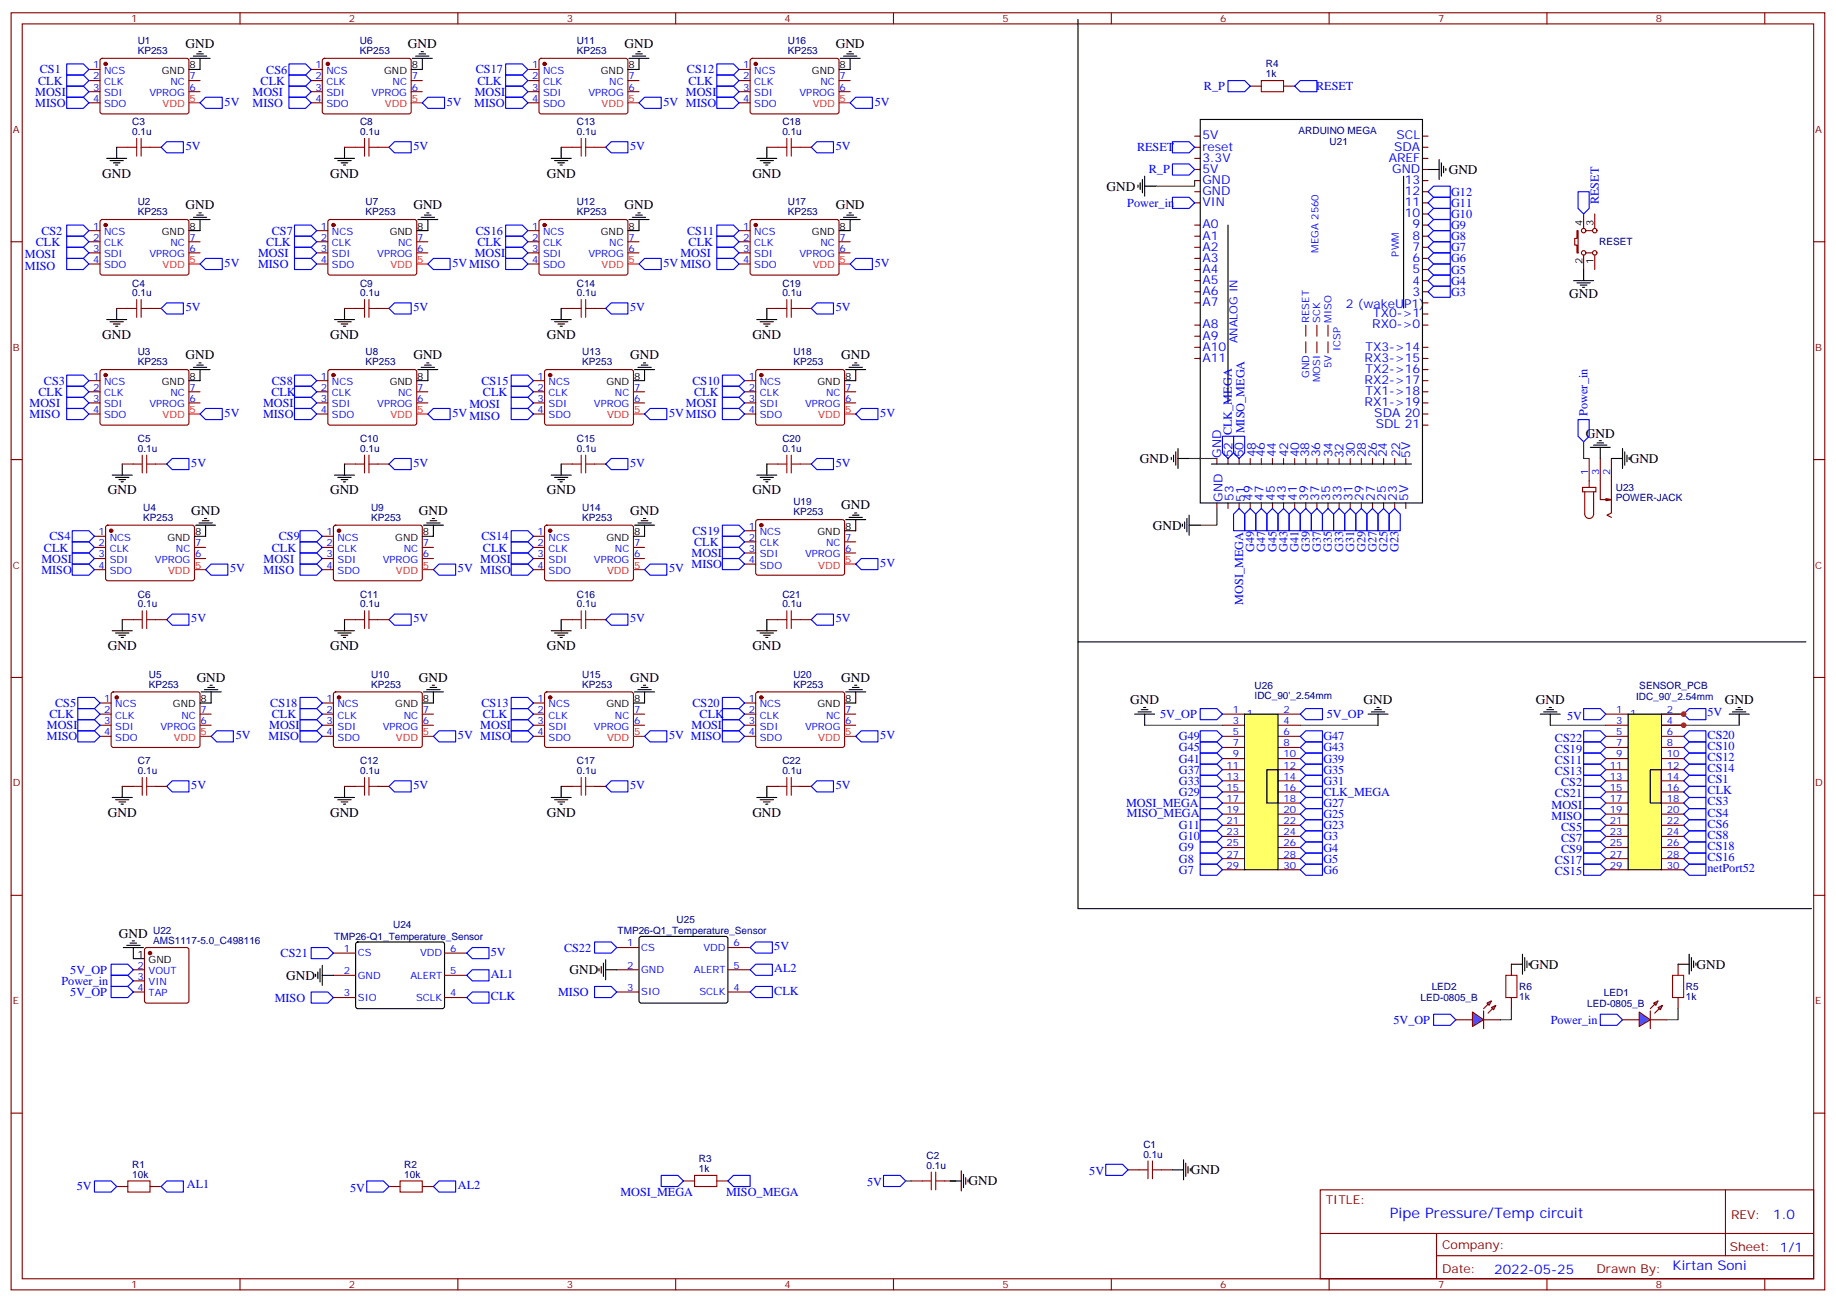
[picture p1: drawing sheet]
<svg xmlns="http://www.w3.org/2000/svg" width="583mm" height="413mm" viewBox="0 0 583 413" stroke-linecap="round" stroke-linejoin="round" font-family="sans-serif">
<defs><g id="words">
<text font-size="4.6" fill="#00f" x="441.2" y="386.7">Pipe Pressure/Temp circuit</text>
<g font-size="4.2">
<text x="58.9" y="15.3">GND</text>
<text x="129.5" y="15.3">GND</text>
<text x="198.3" y="15.3">GND</text>
<text x="265.3" y="15.3">GND</text>
<text x="32.5" y="56.4">GND</text>
<text x="104.8" y="56.4">GND</text>
<text x="173.6" y="56.4">GND</text>
<text x="238.8" y="56.4">GND</text>
<text x="459.9" y="55.3">GND</text>
<text x="351.2" y="60.6">GND</text>
<text x="58.9" y="66.4">GND</text>
<text x="131.2" y="66.4">GND</text>
<text x="198.3" y="66.4">GND</text>
<text x="265.3" y="66.4">GND</text>
<text x="498.1" y="94.7">GND</text>
<text x="32.5" y="107.5">GND</text>
<text x="104.8" y="107.5">GND</text>
<text x="173.6" y="107.5">GND</text>
<text x="238.8" y="107.5">GND</text>
<text x="58.9" y="114.1">GND</text>
<text x="131.2" y="114.1">GND</text>
<text x="200" y="114.1">GND</text>
<text x="267.1" y="114.1">GND</text>
<text x="503.4" y="138.9">GND</text>
<text x="361.8" y="147">GND</text>
<text x="517.3" y="147">GND</text>
<text x="34.2" y="156.9">GND</text>
<text x="104.8" y="156.9">GND</text>
<text x="173.6" y="156.9">GND</text>
<text x="238.8" y="156.9">GND</text>
<text x="267.1" y="161.7">GND</text>
<text x="60.7" y="163.5">GND</text>
<text x="133" y="163.5">GND</text>
<text x="200" y="163.5">GND</text>
<text x="366" y="168.1">GND</text>
<text x="34.2" y="206.3">GND</text>
<text x="104.8" y="206.3">GND</text>
<text x="173.6" y="206.3">GND</text>
<text x="238.8" y="206.3">GND</text>
<text x="62.4" y="216.4">GND</text>
<text x="133" y="216.4">GND</text>
<text x="200" y="216.4">GND</text>
<text x="267.1" y="216.4">GND</text>
<text x="358.8" y="223.5">GND</text>
<text x="432.9" y="223.5">GND</text>
<text x="487.5" y="223.5">GND</text>
<text x="547.5" y="223.5">GND</text>
<text x="34.2" y="259.2">GND</text>
<text x="104.8" y="259.2">GND</text>
<text x="173.6" y="259.2">GND</text>
<text x="238.8" y="259.2">GND</text>
<text x="37.7" y="297.6">GND</text>
<text x="90.8" y="311">GND</text>
<text x="180.8" y="309.2">GND</text>
<text x="485.6" y="307.5">GND</text>
<text x="538.5" y="307.5">GND</text>
<text x="307.4" y="376.2">GND</text>
<text x="378" y="372.7">GND</text>
</g>
<g font-size="4.2" fill="#00f">
<text x="562.9" y="386.9">1.0</text>
<text x="474.4" y="404.3">2022-05-25</text>
<text x="530.9" y="403">Kirtan Soni</text>
</g>
<g font-size="3.9" fill="#00f">
<text x="12.6" y="23.3">CS1</text>
<text x="84.5" y="23.4">CS6</text>
<text x="151" y="23.3">CS17</text>
<text x="218.1" y="23.3">CS12</text>
<text x="12.1" y="26.8">CLK</text>
<text x="82.7" y="26.9">CLK</text>
<text x="151.5" y="26.9">CLK</text>
<text x="218.6" y="26.9">CLK</text>
<text x="382.2" y="28.7">R_P</text>
<text x="417.8" y="28.6">RESET</text>
<text x="11.2" y="33.9">MISO</text>
<text x="11.2" y="30.4">MOSI</text>
<text x="71.3" y="33.5">5V</text>
<text x="80.2" y="30.4">MOSI</text>
<text x="80.2" y="33.9">MISO</text>
<text x="141.8" y="33.5">5V</text>
<text x="150.5" y="33.9">MISO</text>
<text x="150.7" y="30.4">MOSI</text>
<text x="210.6" y="33.5">5V MISO</text>
<text x="217.7" y="30.4">MOSI</text>
<text x="277.7" y="33.5">5V</text>
<text x="58.9" y="47.6">5V</text>
<text x="131.3" y="47.6">5V</text>
<text x="200" y="47.6">5V</text>
<text x="265.3" y="47.6">5V</text>
<text x="360.9" y="48">RESET</text>
<text x="381.7" y="44.3">5V</text>
<text x="381.7" y="47.8">reset</text>
<text x="442.6" y="47.8">SDA</text>
<text x="443.3" y="44.3">SCL</text>
<text x="381.7" y="51.3">3.3V</text>
<text x="440.8" y="51.3">AREF</text>
<text x="364.7" y="55.1">R_P</text>
<text x="381.7" y="54.9">5V</text>
<text x="381.7" y="58.4">GND</text>
<text x="442" y="54.9">GND</text>
<text x="445.9" y="58.4">13</text>
<text x="357.9" y="65.6">Power_in</text>
<text x="381.7" y="61.9">GND</text>
<text x="381.7" y="65.4">VIN</text>
<text x="445.9" y="61.9">12</text>
<text x="445.9" y="65.4">11</text>
<text x="460.7" y="65.6">G11</text>
<text x="460.7" y="62.1">G12</text>
<text x="507.5" y="64.8" transform="rotate(-90 507.5 64.8)">RESET</text>
<text x="445.9" y="69">10</text>
<text x="460.7" y="69.2">G10</text>
<text x="13.1" y="74.5">CS2</text>
<text x="86.3" y="74.5">CS7</text>
<text x="151" y="74.5">CS16</text>
<text x="218.1" y="74.5">CS11</text>
<text x="381.7" y="72.5">A0</text>
<text x="381.7" y="76">A1</text>
<text x="448.4" y="72.5">9</text>
<text x="448.4" y="76">8</text>
<text x="460.7" y="76.2">G8</text>
<text x="460.7" y="72.7">G9</text>
<text x="7.9" y="82">MOSI</text>
<text x="11.4" y="78">CLK</text>
<text x="81.9" y="81.6">MOSI</text>
<text x="84.5" y="78">CLK</text>
<text x="150.7" y="81.6">MOSI</text>
<text x="151.5" y="78">CLK</text>
<text x="216" y="81.6">MOSI</text>
<text x="218.6" y="78">CLK</text>
<text x="381.7" y="79.6">A2</text>
<text x="381.7" y="83.1">A3</text>
<text x="448.4" y="79.6">7</text>
<text x="448.4" y="83.1">6</text>
<text x="460.7" y="83.3">G6</text>
<text x="460.7" y="79.8">G7</text>
<text x="7.9" y="85.5">MISO</text>
<text x="71.3" y="84.6">5V</text>
<text x="81.9" y="85.1">MISO</text>
<text x="143.6" y="84.6">5VMISO</text>
<text x="210.6" y="84.6">5VMISO</text>
<text x="277.7" y="84.6">5V</text>
<text x="381.7" y="86.6">A4</text>
<text x="448.4" y="86.6">5</text>
<text x="460.7" y="86.8">G5</text>
<text x="381.7" y="90.1">A5</text>
<text x="381.7" y="93.7">A6</text>
<text x="448.4" y="90.5">4</text>
<text x="448.4" y="94">3</text>
<text x="460.7" y="93.9">G3</text>
<text x="460.7" y="90.3">G4</text>
<text x="58.9" y="98.7">5V</text>
<text x="131.3" y="98.7">5V</text>
<text x="200" y="98.7">5V</text>
<text x="265.3" y="98.7">5V</text>
<text x="381.7" y="97.2">A7</text>
<text x="427.2" y="97.9">2 (wakeUP1)</text>
<text x="435.9" y="100.7">TX0-&gt;1</text>
<text x="381.7" y="104.2">A8</text>
<text x="381.7" y="107.8">A9</text>
<text x="435.6" y="104.2">RX0-&gt;0</text>
<text x="381.7" y="111.3">A10</text>
<text x="433.5" y="111.3">TX3-&gt;14</text>
<text x="381.7" y="114.8">A11</text>
<text x="433.2" y="114.8">RX3-&gt;15</text>
<text x="433.5" y="118.4">TX2-&gt;16</text>
<text x="12.2" y="125.7">CLK</text>
<text x="14" y="122.1">CS3</text>
<text x="86.1" y="125.6">CLK</text>
<text x="86.3" y="122.1">CS8</text>
<text x="152.8" y="122.1">CS15</text>
<text x="153.3" y="125.7">CLK</text>
<text x="219.8" y="122.1">CS10</text>
<text x="220.3" y="125.7">CLK</text>
<text x="433.2" y="121.9">RX2-&gt;17</text>
<text x="433.5" y="125.4">TX1-&gt;18</text>
<text x="9.4" y="129.2">MOSI</text>
<text x="83.5" y="129.1">MOSI</text>
<text x="149" y="129.6">MOSI</text>
<text x="217.7" y="129.2">MOSI</text>
<text x="433.2" y="128.9">RX1-&gt;19</text>
<text x="504" y="131.9" transform="rotate(-90 504 131.9)">Power_in</text>
<text x="9.4" y="132.7">MISO</text>
<text x="71.3" y="132.3">5V</text>
<text x="83.5" y="132.7">MISO</text>
<text x="143.6" y="132.3">5VMISO</text>
<text x="212.4" y="132.3">5VMISO</text>
<text x="279.4" y="132.3">5V</text>
<text x="395" y="137.6" transform="rotate(-90 395 137.6)">MISO_MEGA</text>
<text x="436.3" y="132.5">SDA 20</text>
<text x="436.8" y="136">SDL 21</text>
<text x="391.1" y="138.1" transform="rotate(-90 391.1 138.1)">CLK_MEGA</text>
<text x="60.7" y="148.1">5V</text>
<text x="131.3" y="148.1">5V</text>
<text x="200" y="148.1">5V</text>
<text x="265.3" y="148.1">5V</text>
<text x="387.7" y="145.2" transform="rotate(-90 387.7 145.2)">GND</text>
<text x="391.2" y="145.2" transform="rotate(-90 391.2 145.2)">52</text>
<text x="394.8" y="145.2" transform="rotate(-90 394.8 145.2)">50</text>
<text x="398.6" y="145.2" transform="rotate(-90 398.6 145.2)">48</text>
<text x="401.5" y="145.2" transform="rotate(-90 401.5 145.2)">46</text>
<text x="405" y="145.2" transform="rotate(-90 405 145.2)">44</text>
<text x="408.9" y="145.2" transform="rotate(-90 408.9 145.2)">42</text>
<text x="412.4" y="145.2" transform="rotate(-90 412.4 145.2)">40</text>
<text x="415.6" y="145.2" transform="rotate(-90 415.6 145.2)">38</text>
<text x="419.1" y="145.2" transform="rotate(-90 419.1 145.2)">36</text>
<text x="423" y="145.2" transform="rotate(-90 423 145.2)">34</text>
<text x="426.5" y="145.5" transform="rotate(-90 426.5 145.5)">32</text>
<text x="430" y="145.2" transform="rotate(-90 430 145.2)">30</text>
<text x="433.6" y="145.2" transform="rotate(-90 433.6 145.2)">28</text>
<text x="437.1" y="145.2" transform="rotate(-90 437.1 145.2)">26</text>
<text x="440.3" y="145.2" transform="rotate(-90 440.3 145.2)">24</text>
<text x="444.5" y="145.2" transform="rotate(-90 444.5 145.2)">22</text>
<text x="447.7" y="145.3" transform="rotate(-90 447.7 145.3)">5V</text>
<text x="388.1" y="159.3" transform="rotate(-90 388.1 159.3)">GND</text>
<text x="391.6" y="158.9" transform="rotate(-90 391.6 158.9)">53</text>
<text x="395.1" y="159.3" transform="rotate(-90 395.1 159.3)">51</text>
<text x="397.6" y="158.9" transform="rotate(-90 397.6 158.9)">49</text>
<text x="401.1" y="158.9" transform="rotate(-90 401.1 158.9)">47</text>
<text x="404.6" y="158.9" transform="rotate(-90 404.6 158.9)">45</text>
<text x="408.2" y="158.9" transform="rotate(-90 408.2 158.9)">43</text>
<text x="411.7" y="158.9" transform="rotate(-90 411.7 158.9)">41</text>
<text x="415.2" y="158.9" transform="rotate(-90 415.2 158.9)">39</text>
<text x="418.7" y="158.9" transform="rotate(-90 418.7 158.9)">37</text>
<text x="422.3" y="158.9" transform="rotate(-90 422.3 158.9)">35</text>
<text x="425.8" y="158.9" transform="rotate(-90 425.8 158.9)">33</text>
<text x="429.3" y="158.9" transform="rotate(-90 429.3 158.9)">31</text>
<text x="432.9" y="158.9" transform="rotate(-90 432.9 158.9)">29</text>
<text x="436.4" y="158.9" transform="rotate(-90 436.4 158.9)">27</text>
<text x="439.9" y="158.9" transform="rotate(-90 439.9 158.9)">25</text>
<text x="443.4" y="158.9" transform="rotate(-90 443.4 158.9)">23</text>
<text x="447" y="158.9" transform="rotate(-90 447 158.9)">5V</text>
<text x="15.7" y="171.5">CS4</text>
<text x="88.5" y="171.5">CS9</text>
<text x="152.8" y="171.5">CS14</text>
<text x="219.8" y="169.7">CS19</text>
<text x="220.3" y="173.3">CLK</text>
<text x="13.1" y="178.6">MOSI</text>
<text x="14" y="175.1">CLK</text>
<text x="83.7" y="178.6">MOSI</text>
<text x="86.3" y="175.1">CLK</text>
<text x="152.5" y="178.6">MOSI</text>
<text x="153.3" y="175.1">CLK</text>
<text x="219.5" y="176.8">MOSI</text>
<text x="279.4" y="179.9">5V</text>
<text x="398.1" y="175.2" transform="rotate(-90 398.1 175.2)">G49</text>
<text x="401.7" y="175.2" transform="rotate(-90 401.7 175.2)">G47</text>
<text x="405.2" y="175.2" transform="rotate(-90 405.2 175.2)">G45</text>
<text x="408.7" y="175.2" transform="rotate(-90 408.7 175.2)">G43</text>
<text x="412.2" y="175.2" transform="rotate(-90 412.2 175.2)">G41</text>
<text x="415.8" y="175.2" transform="rotate(-90 415.8 175.2)">G39</text>
<text x="419.3" y="175.2" transform="rotate(-90 419.3 175.2)">G37</text>
<text x="422.8" y="175.2" transform="rotate(-90 422.8 175.2)">G35</text>
<text x="426.4" y="175.2" transform="rotate(-90 426.4 175.2)">G33</text>
<text x="429.9" y="175.2" transform="rotate(-90 429.9 175.2)">G31</text>
<text x="433.4" y="175.2" transform="rotate(-90 433.4 175.2)">G29</text>
<text x="436.9" y="175.2" transform="rotate(-90 436.9 175.2)">G27</text>
<text x="440.5" y="175.2" transform="rotate(-90 440.5 175.2)">G25</text>
<text x="444" y="175.2" transform="rotate(-90 444 175.2)">G23</text>
<text x="13.1" y="182.1">MISO</text>
<text x="73" y="181.7">5V</text>
<text x="83.7" y="182.1">MISO</text>
<text x="145.4" y="181.7">5V MISO</text>
<text x="212.4" y="181.7">5V</text>
<text x="219.5" y="180.3">MISO</text>
<text x="394.6" y="192" transform="rotate(-90 394.6 192)">MOSI_MEGA</text>
<text x="60.7" y="197.5">5V</text>
<text x="131.3" y="197.5">5V</text>
<text x="200" y="197.5">5V</text>
<text x="265.3" y="197.5">5V</text>
<text x="15.7" y="228">CLK</text>
<text x="17.5" y="224.4">CS5</text>
<text x="85.8" y="224.4">CS18</text>
<text x="86.3" y="228">CLK</text>
<text x="152.8" y="224.4">CS13</text>
<text x="153.3" y="228">CLK</text>
<text x="219.8" y="224.4">CS20</text>
<text x="222.1" y="228">CLK</text>
<text x="368.3" y="227.9">5V_OP</text>
<text x="421.2" y="227.9">5V_OP</text>
<text x="542" y="227.4">5V</text>
<text x="14.9" y="231.5">MOSI</text>
<text x="85.4" y="231.5">MOSI</text>
<text x="152.5" y="231.5">MOSI</text>
<text x="219.5" y="231.5">MOSI</text>
<text x="497.4" y="228.4">5V</text>
<text x="14.9" y="235">MISO</text>
<text x="74.8" y="234.6">5V</text>
<text x="85.3" y="235">MISO</text>
<text x="145.4" y="234.6">5V MISO</text>
<text x="212.4" y="234.6">5V MISO</text>
<text x="279.4" y="234.6">5V</text>
<text x="374.2" y="235">G49</text>
<text x="374.2" y="238.5">G45</text>
<text x="420.1" y="235">G47</text>
<text x="420.1" y="238.5">G43</text>
<text x="493.6" y="235.5">CS22</text>
<text x="493.6" y="239">CS19</text>
<text x="542" y="234.5">CS20</text>
<text x="542" y="238">CS10</text>
<text x="374.2" y="242">G41</text>
<text x="374.2" y="245.5">G37</text>
<text x="420.1" y="242">G39</text>
<text x="420.1" y="245.6">G35</text>
<text x="493.6" y="242.5">CS11</text>
<text x="542" y="241.5">CS12</text>
<text x="542" y="245">CS14</text>
<text x="60.7" y="250.4">5V</text>
<text x="131.3" y="250.4">5V</text>
<text x="200" y="250.4">5V</text>
<text x="265.3" y="250.4">5V</text>
<text x="374.2" y="249.1">G33</text>
<text x="420.1" y="249.1">G31</text>
<text x="493.6" y="246.1">CS13</text>
<text x="495.5" y="249.6">CS2</text>
<text x="542" y="248.6">CS1</text>
<text x="357.5" y="256.1">MOSI_MEGA</text>
<text x="374.2" y="252.6">G29</text>
<text x="420.1" y="256.2">G27</text>
<text x="420.1" y="252.6">CLK_MEGA</text>
<text x="492.5" y="256.6">MOSI</text>
<text x="493.6" y="253.1">CS21</text>
<text x="542" y="252.1">CLK</text>
<text x="542" y="255.6">CS3</text>
<text x="357.7" y="259.3">MISO_MEGA</text>
<text x="374.2" y="263.2">G11</text>
<text x="420.1" y="259.7">G25</text>
<text x="420.1" y="263.2">G23</text>
<text x="492.5" y="260.2">MISO</text>
<text x="495.5" y="263.7">CS5</text>
<text x="542" y="259.2">CS4</text>
<text x="542" y="262.7">CS6</text>
<text x="374.2" y="266.7">G10</text>
<text x="420.1" y="266.7">G3</text>
<text x="495.5" y="267.2">CS7</text>
<text x="542" y="266.2">CS8</text>
<text x="542" y="269.7">CS18</text>
<text x="374.2" y="273.8">G8</text>
<text x="374.2" y="270.2">G9</text>
<text x="420.1" y="270.3">G4</text>
<text x="420.1" y="273.8">G5</text>
<text x="493.6" y="274.3">CS17</text>
<text x="495.5" y="270.8">CS9</text>
<text x="542" y="273.3">CS16</text>
<text x="374.2" y="277.3">G7</text>
<text x="420.1" y="277.3">G6</text>
<text x="493.6" y="277.8">CS15</text>
<text x="542" y="276.8">netPort52</text>
<text x="89.1" y="303.8">CS21</text>
<text x="155.8" y="303.4">5V</text>
<text x="179.1" y="302">CS22</text>
<text x="245.8" y="301.6">5V</text>
<text x="22.3" y="309.1">5V_OP</text>
<text x="155.8" y="310.4">AL1</text>
<text x="245.8" y="308.7">AL2</text>
<text x="19.5" y="312.7">Power_in</text>
<text x="22.3" y="316.1">5V_OP</text>
<text x="87.2" y="317.9">MISO</text>
<text x="155.8" y="317.5">CLK</text>
<text x="177.2" y="316.2">MISO</text>
<text x="245.8" y="315.7">CLK</text>
<text x="442.3" y="325">5V_OP</text>
<text x="492.3" y="325">Power_in</text>
<text x="24.4" y="377.8">5V</text>
<text x="59.3" y="377">AL1</text>
<text x="145.4" y="377.4">AL2</text>
<text x="275.2" y="376.5">5V</text>
<text x="345.8" y="373">5V</text>
<text x="111.1" y="378.3">5V</text>
<text x="197" y="379.6">MOSI_MEGA</text>
<text x="230.5" y="379.6">MISO_MEGA</text>
</g>
<g font-size="3.9" fill="#800">
<text x="420.9" y="382.2">TITLE:</text>
<text x="549.5" y="386.9">REV:</text>
<text x="457.8" y="396.4">Company:</text>
<text x="549.1" y="397.1">Sheet: 1/1</text>
<text x="457.8" y="404.1">Date:</text>
<text x="506.8" y="404.2">Drawn By:</text>
</g>
<text font-size="3.5" fill="#00f" x="392.8" y="108.9" transform="rotate(-90 392.8 108.9)">ANALOG IN</text>
<g font-size="3.2" fill="#800">
<text x="41.6" y="7.1">1</text>
<text x="110.8" y="7.1">2</text>
<text x="179.9" y="7.1">3</text>
<text x="249.1" y="7.1">4</text>
<text x="318.2" y="7.1">5</text>
<text x="387.3" y="7.1">6</text>
<text x="456.5" y="7.1">7</text>
<text x="525.6" y="7.1">8</text>
<text x="4.1" y="42.2">A</text>
<text x="576.3" y="42.2">A</text>
<text x="4.1" y="111.3">B</text>
<text x="576.3" y="111.3">B</text>
<text x="4.1" y="180.4">C</text>
<text x="576.3" y="180.4">C</text>
<text x="4.1" y="249.6">D</text>
<text x="576.3" y="249.6">D</text>
<text x="4.1" y="318.7">E</text>
<text x="576.3" y="318.7">E</text>
<text x="41.6" y="408.9">1</text>
<text x="110.8" y="408.9">2</text>
<text x="179.9" y="408.9">3</text>
<text x="249.1" y="408.9">4</text>
<text x="318.2" y="408.9">5</text>
<text x="387.3" y="408.9">6</text>
<text x="456.5" y="408.9">7</text>
<text x="525.6" y="408.9">8</text>
</g>
<g font-size="3.2" fill="#000080">
<text x="43.7" y="17.2">KP253</text>
<text x="43.7" y="14">U1</text>
<text x="114.3" y="17.2">KP253</text>
<text x="114.3" y="14">U6</text>
<text x="183.1" y="17.2">KP253</text>
<text x="183.1" y="14">U11</text>
<text x="250.1" y="17.2">KP253</text>
<text x="250.1" y="14">U16</text>
<text x="401.8" y="21.3">R4</text>
<text x="401.8" y="24.5">1k</text>
<text x="42" y="39.8">C3</text>
<text x="114.3" y="39.8">C8</text>
<text x="183.1" y="39.8">C13</text>
<text x="248.4" y="39.8">C18</text>
<text x="42" y="42.9">0.1u</text>
<text x="114.3" y="42.9">0.1u</text>
<text x="183.1" y="42.9">0.1u</text>
<text x="248.4" y="42.9">0.1u</text>
<text x="412.2" y="42.6">ARDUINO MEGA</text>
<text x="422.1" y="46.1">U21</text>
<text x="43.7" y="65.1">U2</text>
<text x="116" y="65.1">U7</text>
<text x="183.1" y="65.1">U12</text>
<text x="250.1" y="65.1">U17</text>
<text x="43.7" y="68.4">KP253</text>
<text x="116" y="68.4">KP253</text>
<text x="183.1" y="68.4">KP253</text>
<text x="250.1" y="68.4">KP253</text>
<text x="507.6" y="77.9">RESET</text>
<text x="42" y="94">0.1u</text>
<text x="42" y="90.9">C4</text>
<text x="114.3" y="94">0.1u</text>
<text x="114.3" y="90.9">C9</text>
<text x="183.1" y="94">0.1u</text>
<text x="183.1" y="90.9">C14</text>
<text x="248.4" y="94">0.1u</text>
<text x="248.4" y="90.9">C19</text>
<text x="43.7" y="112.8">U3</text>
<text x="116" y="112.8">U8</text>
<text x="184.8" y="112.8">U13</text>
<text x="251.9" y="112.8">U18</text>
<text x="43.7" y="116">KP253</text>
<text x="116" y="116">KP253</text>
<text x="184.8" y="116">KP253</text>
<text x="251.9" y="116">KP253</text>
<text x="43.8" y="143.4">0.1u</text>
<text x="43.8" y="140.3">C5</text>
<text x="114.3" y="143.4">0.1u</text>
<text x="114.3" y="140.3">C10</text>
<text x="183.1" y="143.4">0.1u</text>
<text x="183.1" y="140.3">C15</text>
<text x="248.4" y="143.4">0.1u</text>
<text x="248.4" y="140.3">C20</text>
<text x="512.9" y="155.8">U23</text>
<text x="251.9" y="160.4">U19</text>
<text x="512.9" y="159">POWER-JACK</text>
<text x="45.5" y="165.4">KP253</text>
<text x="45.5" y="162.1">U4</text>
<text x="117.8" y="165.4">KP253</text>
<text x="117.8" y="162.1">U9</text>
<text x="184.8" y="165.4">KP253</text>
<text x="184.8" y="162.1">U14</text>
<text x="251.9" y="163.6">KP253</text>
<text x="43.8" y="189.7">C6</text>
<text x="114.3" y="189.7">C11</text>
<text x="183.1" y="189.7">C16</text>
<text x="248.4" y="189.7">C21</text>
<text x="43.8" y="192.8">0.1u</text>
<text x="114.3" y="192.8">0.1u</text>
<text x="183.1" y="192.8">0.1u</text>
<text x="248.4" y="192.8">0.1u</text>
<text x="47.2" y="215.1">U5</text>
<text x="117.8" y="215.1">U10</text>
<text x="184.8" y="215.1">U15</text>
<text x="251.9" y="215.1">U20</text>
<text x="47.2" y="218.3">KP253</text>
<text x="117.8" y="218.3">KP253</text>
<text x="184.8" y="218.3">KP253</text>
<text x="251.9" y="218.3">KP253</text>
<text x="398.3" y="221.9">IDC_90'_2.54mm</text>
<text x="398.3" y="218.6">U26</text>
<text x="520.4" y="218.6">SENSOR_PCB</text>
<text x="519.3" y="222.1">IDC_90'_2.54mm</text>
<text x="43.8" y="245.7">0.1u</text>
<text x="43.8" y="242.6">C7</text>
<text x="114.3" y="245.7">0.1u</text>
<text x="114.3" y="242.6">C12</text>
<text x="183.1" y="245.7">0.1u</text>
<text x="183.1" y="242.6">C17</text>
<text x="248.4" y="245.7">0.1u</text>
<text x="248.4" y="242.6">C22</text>
<text x="214.8" y="292.9">U25</text>
<text x="48.6" y="299.5">AMS1117-5.0_C498116</text>
<text x="48.6" y="296.4">U22</text>
<text x="106.1" y="298.3">TMP26-Q1_Temperature_Sensor</text>
<text x="124.8" y="294.7">U24</text>
<text x="196.1" y="296.6">TMP26-Q1_Temperature_Sensor</text>
<text x="450.9" y="317.8">LED-0805_B</text>
<text x="454.5" y="314.3">LED2</text>
<text x="482.2" y="317.4">1k</text>
<text x="482.2" y="314.2">R6</text>
<text x="509.2" y="316">LED1</text>
<text x="535.2" y="317.4">1k</text>
<text x="535.2" y="314.2">R5</text>
<text x="503.9" y="319.5">LED-0805_B</text>
<text x="362.9" y="364.4">C1</text>
<text x="42" y="370.8">R1</text>
<text x="128.4" y="370.7">R2</text>
<text x="221.9" y="368.8">R3</text>
<text x="294.2" y="370.9">0.1u</text>
<text x="294.2" y="367.9">C2</text>
<text x="362.9" y="367.4">0.1u</text>
<text x="42" y="373.8">10k</text>
<text x="128.4" y="373.8">10k</text>
<text x="221.9" y="372">1k</text>
</g>
<g font-size="3.2" fill="#00f">
<text x="29.6" y="21.7">1</text>
<text x="33.1" y="23.5">NCS</text>
<text x="100.1" y="21.7">1</text>
<text x="103.6" y="23.5">NCS</text>
<text x="168.9" y="21.7">1</text>
<text x="172.4" y="23.5">NCS</text>
<text x="235.9" y="21.7">1</text>
<text x="239.4" y="23.5">NCS</text>
<text x="29.6" y="25.2">2</text>
<text x="29.6" y="28.8">3</text>
<text x="33.1" y="27">CLK</text>
<text x="54.1" y="27">NC</text>
<text x="60.1" y="28.8">6</text>
<text x="60.1" y="25.2">7</text>
<text x="100.1" y="25.2">2</text>
<text x="100.1" y="28.8">3</text>
<text x="103.6" y="27">CLK</text>
<text x="124.6" y="27">NC</text>
<text x="130.7" y="28.8">6</text>
<text x="130.7" y="25.2">7</text>
<text x="168.9" y="25.2">2</text>
<text x="168.9" y="28.8">3</text>
<text x="172.4" y="27">CLK</text>
<text x="193.4" y="27">NC</text>
<text x="199.5" y="28.8">6</text>
<text x="199.5" y="25.2">7</text>
<text x="235.9" y="25.2">2</text>
<text x="235.9" y="28.8">3</text>
<text x="239.4" y="27">CLK</text>
<text x="260.5" y="27">NC</text>
<text x="266.5" y="28.8">6</text>
<text x="266.5" y="25.2">7</text>
<text x="29.6" y="32.3">4</text>
<text x="33.1" y="30.5">SDI</text>
<text x="33.1" y="34">SDO</text>
<text x="47.4" y="30.5">VPROG</text>
<text x="100.1" y="32.3">4</text>
<text x="103.6" y="30.5">SDI</text>
<text x="103.6" y="34">SDO</text>
<text x="118" y="30.5">VPROG</text>
<text x="168.9" y="32.3">4</text>
<text x="172.4" y="30.5">SDI</text>
<text x="172.4" y="34">SDO</text>
<text x="186.8" y="30.5">VPROG</text>
<text x="235.9" y="32.3">4</text>
<text x="239.4" y="30.5">SDI</text>
<text x="239.4" y="34">SDO</text>
<text x="253.8" y="30.5">VPROG</text>
<text x="29.6" y="72.8">1</text>
<text x="29.6" y="76.4">2</text>
<text x="33.1" y="74.6">NCS</text>
<text x="60.1" y="76.4">7</text>
<text x="101.9" y="72.8">1</text>
<text x="101.9" y="76.4">2</text>
<text x="105.4" y="74.6">NCS</text>
<text x="132.5" y="76.4">7</text>
<text x="168.9" y="72.8">1</text>
<text x="168.9" y="76.4">2</text>
<text x="172.4" y="74.6">NCS</text>
<text x="199.5" y="76.4">7</text>
<text x="235.9" y="72.8">1</text>
<text x="235.9" y="76.4">2</text>
<text x="239.4" y="74.6">NCS</text>
<text x="266.5" y="76.4">7</text>
<text x="29.6" y="79.9">3</text>
<text x="29.6" y="83.4">4</text>
<text x="33.1" y="78.1">CLK</text>
<text x="33.1" y="81.7">SDI</text>
<text x="47.4" y="81.7">VPROG</text>
<text x="54.1" y="78.1">NC</text>
<text x="60.1" y="79.9">6</text>
<text x="101.9" y="79.9">3</text>
<text x="101.9" y="83.4">4</text>
<text x="105.4" y="78.1">CLK</text>
<text x="105.4" y="81.7">SDI</text>
<text x="119.7" y="81.7">VPROG</text>
<text x="126.4" y="78.1">NC</text>
<text x="132.5" y="79.9">6</text>
<text x="168.9" y="79.9">3</text>
<text x="168.9" y="83.4">4</text>
<text x="172.4" y="78.1">CLK</text>
<text x="172.4" y="81.7">SDI</text>
<text x="186.8" y="81.7">VPROG</text>
<text x="193.4" y="78.1">NC</text>
<text x="199.5" y="79.9">6</text>
<text x="235.9" y="79.9">3</text>
<text x="235.9" y="83.4">4</text>
<text x="239.4" y="78.1">CLK</text>
<text x="239.4" y="81.7">SDI</text>
<text x="253.8" y="81.7">VPROG</text>
<text x="260.5" y="78.1">NC</text>
<text x="266.5" y="79.9">6</text>
<text x="418.5" y="80.2" transform="rotate(-90 418.5 80.2)">MEGA 2560</text>
<text x="444.1" y="81.4" transform="rotate(-90 444.1 81.4)">PWM</text>
<text x="33.1" y="85.2">SDO</text>
<text x="105.4" y="85.2">SDO</text>
<text x="172.4" y="85.2">SDO</text>
<text x="239.4" y="85.2">SDO</text>
<text x="415.6" y="102.5" transform="rotate(-90 415.6 102.5)">RESET</text>
<text x="419.1" y="102.5" transform="rotate(-90 419.1 102.5)">SCK</text>
<text x="422.6" y="102.5" transform="rotate(-90 422.6 102.5)">MISO</text>
<text x="425.6" y="111.3" transform="rotate(-90 425.6 111.3)">ICSP</text>
<text x="415.6" y="120" transform="rotate(-90 415.6 120)">GND</text>
<text x="422.6" y="116.9" transform="rotate(-90 422.6 116.9)">5V</text>
<text x="29.6" y="120.5">1</text>
<text x="29.6" y="124">2</text>
<text x="33.1" y="122.2">NCS</text>
<text x="33.1" y="125.8">CLK</text>
<text x="54.1" y="125.8">NC</text>
<text x="60.1" y="124">7</text>
<text x="101.9" y="120.5">1</text>
<text x="101.9" y="124">2</text>
<text x="105.4" y="122.2">NCS</text>
<text x="105.4" y="125.8">CLK</text>
<text x="126.4" y="125.8">NC</text>
<text x="132.5" y="124">7</text>
<text x="170.7" y="120.5">1</text>
<text x="170.7" y="124">2</text>
<text x="174.2" y="122.2">NCS</text>
<text x="174.2" y="125.8">CLK</text>
<text x="195.2" y="125.8">NC</text>
<text x="201.3" y="124">7</text>
<text x="237.7" y="120.5">1</text>
<text x="237.7" y="124">2</text>
<text x="241.2" y="122.2">NCS</text>
<text x="241.2" y="125.8">CLK</text>
<text x="262.2" y="125.8">NC</text>
<text x="268.3" y="124">7</text>
<text x="419.1" y="121.4" transform="rotate(-90 419.1 121.4)">MOSI</text>
<text x="29.6" y="127.5">3</text>
<text x="29.6" y="131.1">4</text>
<text x="33.1" y="129.3">SDI</text>
<text x="47.4" y="129.3">VPROG</text>
<text x="60.1" y="127.5">6</text>
<text x="101.9" y="127.5">3</text>
<text x="101.9" y="131.1">4</text>
<text x="105.4" y="129.3">SDI</text>
<text x="119.7" y="129.3">VPROG</text>
<text x="132.5" y="127.5">6</text>
<text x="170.7" y="127.5">3</text>
<text x="170.7" y="131.1">4</text>
<text x="174.2" y="129.3">SDI</text>
<text x="188.5" y="129.3">VPROG</text>
<text x="201.3" y="127.5">6</text>
<text x="237.7" y="127.5">3</text>
<text x="237.7" y="131.1">4</text>
<text x="241.2" y="129.3">SDI</text>
<text x="255.6" y="129.3">VPROG</text>
<text x="268.3" y="127.5">6</text>
<text x="33.1" y="132.8">SDO</text>
<text x="105.4" y="132.8">SDO</text>
<text x="174.2" y="132.8">SDO</text>
<text x="241.2" y="132.8">SDO</text>
<text x="504.1" y="150.8" transform="rotate(-90 504.1 150.8)">1</text>
<text x="507.6" y="150.8" transform="rotate(-90 507.6 150.8)">3</text>
<text x="511.2" y="150.8" transform="rotate(-90 511.2 150.8)">2</text>
<text x="31.3" y="169.9">1</text>
<text x="31.3" y="173.4">2</text>
<text x="34.8" y="171.6">NCS</text>
<text x="61.9" y="173.4">7</text>
<text x="103.6" y="169.9">1</text>
<text x="103.6" y="173.4">2</text>
<text x="107.1" y="171.6">NCS</text>
<text x="134.2" y="173.4">7</text>
<text x="170.7" y="169.9">1</text>
<text x="170.7" y="173.4">2</text>
<text x="174.2" y="171.6">NCS</text>
<text x="201.3" y="173.4">7</text>
<text x="237.7" y="168.1">1</text>
<text x="237.7" y="171.6">2</text>
<text x="241.2" y="169.9">NCS</text>
<text x="241.2" y="173.4">CLK</text>
<text x="262.2" y="173.4">NC</text>
<text x="268.3" y="171.6">7</text>
<text x="31.3" y="176.9">3</text>
<text x="34.8" y="175.2">CLK</text>
<text x="34.8" y="178.7">SDI</text>
<text x="49.2" y="178.7">VPROG</text>
<text x="55.8" y="175.2">NC</text>
<text x="61.9" y="176.9">6</text>
<text x="103.6" y="176.9">3</text>
<text x="107.1" y="175.2">CLK</text>
<text x="107.1" y="178.7">SDI</text>
<text x="121.5" y="178.7">VPROG</text>
<text x="128.2" y="175.2">NC</text>
<text x="134.2" y="176.9">6</text>
<text x="170.7" y="176.9">3</text>
<text x="174.2" y="175.2">CLK</text>
<text x="174.2" y="178.7">SDI</text>
<text x="188.5" y="178.7">VPROG</text>
<text x="195.2" y="175.2">NC</text>
<text x="201.3" y="176.9">6</text>
<text x="237.7" y="175.2">3</text>
<text x="237.7" y="178.7">4</text>
<text x="241.2" y="176.9">SDI</text>
<text x="255.6" y="176.9">VPROG</text>
<text x="268.3" y="175.2">6</text>
<text x="31.3" y="180.4">4</text>
<text x="34.8" y="182.2">SDO</text>
<text x="103.6" y="180.4">4</text>
<text x="107.1" y="182.2">SDO</text>
<text x="170.7" y="180.4">4</text>
<text x="174.2" y="182.2">SDO</text>
<text x="241.2" y="180.4">SDO</text>
<text x="33.1" y="222.8">1</text>
<text x="33.1" y="226.3">2</text>
<text x="36.6" y="224.5">NCS</text>
<text x="63.7" y="226.3">7</text>
<text x="103.6" y="222.8">1</text>
<text x="103.6" y="226.3">2</text>
<text x="107.1" y="224.5">NCS</text>
<text x="134.2" y="226.3">7</text>
<text x="170.7" y="222.8">1</text>
<text x="170.7" y="226.3">2</text>
<text x="174.2" y="224.5">NCS</text>
<text x="201.3" y="226.3">7</text>
<text x="237.7" y="222.8">1</text>
<text x="237.7" y="226.3">2</text>
<text x="241.2" y="224.5">NCS</text>
<text x="268.3" y="226.3">7</text>
<text x="391.3" y="226.3">1</text>
<text x="395.8" y="227.7">1</text>
<text x="407.5" y="226.3">2</text>
<text x="513" y="226.3">1</text>
<text x="517.5" y="227.7">1</text>
<text x="529.2" y="226.3">2</text>
<text x="33.1" y="229.8">3</text>
<text x="33.1" y="233.4">4</text>
<text x="36.6" y="228.1">CLK</text>
<text x="36.6" y="231.6">SDI</text>
<text x="50.9" y="231.6">VPROG</text>
<text x="57.6" y="228.1">NC</text>
<text x="63.7" y="229.8">6</text>
<text x="103.6" y="229.8">3</text>
<text x="103.6" y="233.4">4</text>
<text x="107.1" y="228.1">CLK</text>
<text x="107.1" y="231.6">SDI</text>
<text x="121.5" y="231.6">VPROG</text>
<text x="128.2" y="228.1">NC</text>
<text x="134.2" y="229.8">6</text>
<text x="170.7" y="229.8">3</text>
<text x="170.7" y="233.4">4</text>
<text x="174.2" y="228.1">CLK</text>
<text x="174.2" y="231.6">SDI</text>
<text x="188.5" y="231.6">VPROG</text>
<text x="195.2" y="228.1">NC</text>
<text x="201.3" y="229.8">6</text>
<text x="237.7" y="229.8">3</text>
<text x="237.7" y="233.4">4</text>
<text x="241.2" y="228.1">CLK</text>
<text x="241.2" y="231.6">SDI</text>
<text x="255.6" y="231.6">VPROG</text>
<text x="262.2" y="228.1">NC</text>
<text x="268.3" y="229.8">6</text>
<text x="391.3" y="229.8">3</text>
<text x="391.3" y="233.4">5</text>
<text x="403" y="231.2">2</text>
<text x="403" y="231.2">4</text>
<text x="407.5" y="229.8">4</text>
<text x="407.5" y="233.4">6</text>
<text x="513" y="229.8">3</text>
<text x="513" y="233.4">5</text>
<text x="529.2" y="229.8">4</text>
<text x="529.2" y="233.4">6</text>
<text x="36.6" y="235.1">SDO</text>
<text x="107.1" y="235.1">SDO</text>
<text x="174.2" y="235.1">SDO</text>
<text x="241.2" y="235.1">SDO</text>
<text x="391.3" y="236.9">7</text>
<text x="403" y="234.8">6</text>
<text x="403" y="238.3">8</text>
<text x="407.5" y="236.9">8</text>
<text x="513" y="236.9">7</text>
<text x="529.2" y="236.9">8</text>
<text x="389.3" y="243.9">11</text>
<text x="391.3" y="240.4">9</text>
<text x="401" y="241.8">10</text>
<text x="401" y="245.4">12</text>
<text x="407.5" y="240.4">10</text>
<text x="407.5" y="243.9">12</text>
<text x="511" y="243.9">11</text>
<text x="513" y="240.4">9</text>
<text x="522.7" y="241.8">10</text>
<text x="522.7" y="245.4">12</text>
<text x="529.2" y="240.4">10</text>
<text x="529.2" y="243.9">12</text>
<text x="389.3" y="247.5">13</text>
<text x="389.3" y="251">15</text>
<text x="401" y="248.9">14</text>
<text x="407.5" y="247.5">14</text>
<text x="407.5" y="251">16</text>
<text x="511" y="247.5">13</text>
<text x="511" y="251">15</text>
<text x="522.7" y="248.9">14</text>
<text x="529.2" y="247.5">14</text>
<text x="529.2" y="251">16</text>
<text x="389.3" y="254.5">17</text>
<text x="401" y="252.4">16</text>
<text x="401" y="255.9">18</text>
<text x="407.5" y="254.5">18</text>
<text x="511" y="254.5">17</text>
<text x="522.7" y="252.4">16</text>
<text x="522.7" y="255.9">18</text>
<text x="529.2" y="254.5">18</text>
<text x="389.3" y="258.1">19</text>
<text x="389.3" y="261.6">21</text>
<text x="401" y="259.5">20</text>
<text x="401" y="263">22</text>
<text x="407.5" y="258.1">20</text>
<text x="407.5" y="261.6">22</text>
<text x="511" y="258.1">19</text>
<text x="511" y="261.6">21</text>
<text x="522.7" y="259.5">20</text>
<text x="529.2" y="258.1">20</text>
<text x="529.2" y="261.6">22</text>
<text x="389.3" y="265.1">23</text>
<text x="389.3" y="268.6">25</text>
<text x="401" y="266.5">24</text>
<text x="407.5" y="265.1">24</text>
<text x="407.5" y="268.6">26</text>
<text x="511" y="265.1">23</text>
<text x="511" y="268.6">25</text>
<text x="529.2" y="265.1">24</text>
<text x="529.2" y="268.6">26</text>
<text x="389.3" y="272.2">27</text>
<text x="389.3" y="275.7">29</text>
<text x="401" y="270.1">26</text>
<text x="401" y="273.6">28</text>
<text x="401" y="273.6">30</text>
<text x="407.5" y="272.2">28</text>
<text x="407.5" y="275.7">30</text>
<text x="511" y="272.2">27</text>
<text x="511" y="275.7">29</text>
<text x="522.7" y="273.6">30</text>
<text x="529.2" y="272.2">28</text>
<text x="529.2" y="275.7">30</text>
<text x="109.1" y="302.2">1</text>
<text x="113.6" y="303.6">CS</text>
<text x="133.3" y="303.6">VDD</text>
<text x="142.9" y="302.2">6</text>
<text x="199.1" y="300.4">1</text>
<text x="203.6" y="301.8">CS</text>
<text x="223.3" y="301.8">VDD</text>
<text x="232.8" y="300.4">6</text>
<text x="43.7" y="311">3</text>
<text x="43.7" y="307.4">2</text>
<text x="47.2" y="309.2">VOUT</text>
<text x="109.1" y="309.2">2</text>
<text x="113.6" y="310.6">GND</text>
<text x="130.3" y="310.6">ALERT</text>
<text x="142.9" y="309.2">5</text>
<text x="199.1" y="307.4">2</text>
<text x="203.6" y="308.9">GND</text>
<text x="220.3" y="308.9">ALERT</text>
<text x="232.8" y="307.4">5</text>
<text x="43.7" y="314.5">4</text>
<text x="47.2" y="316.3">TAP</text>
<text x="47.2" y="312.7">VIN</text>
<text x="109.1" y="316.3">3</text>
<text x="113.6" y="317.7">SIO</text>
<text x="132.1" y="317.7">SCLK</text>
<text x="142.9" y="316.3">4</text>
<text x="199.1" y="314.5">3</text>
<text x="203.6" y="315.9">SIO</text>
<text x="222" y="315.9">SCLK</text>
<text x="232.8" y="314.5">4</text>
</g>
<g font-size="3.2">
<text x="51.4" y="23.5">GND</text>
<text x="60.1" y="21.7">8</text>
<text x="121.9" y="23.5">GND</text>
<text x="130.7" y="21.7">8</text>
<text x="190.7" y="23.5">GND</text>
<text x="199.5" y="21.7">8</text>
<text x="257.8" y="23.5">GND</text>
<text x="266.5" y="21.7">8</text>
<text x="502.4" y="71.8" transform="rotate(-90 502.4 71.8)">4</text>
<text x="505.9" y="71.8" transform="rotate(-90 505.9 71.8)">3</text>
<text x="51.4" y="74.6">GND</text>
<text x="60.1" y="72.8">8</text>
<text x="123.7" y="74.6">GND</text>
<text x="132.5" y="72.8">8</text>
<text x="190.7" y="74.6">GND</text>
<text x="199.5" y="72.8">8</text>
<text x="257.8" y="74.6">GND</text>
<text x="266.5" y="72.8">8</text>
<text x="502.4" y="83.7" transform="rotate(-90 502.4 83.7)">2</text>
<text x="505.9" y="83.7" transform="rotate(-90 505.9 83.7)">1</text>
<text x="51.4" y="122.2">GND</text>
<text x="60.1" y="120.5">8</text>
<text x="123.7" y="122.2">GND</text>
<text x="132.5" y="120.5">8</text>
<text x="192.5" y="122.2">GND</text>
<text x="201.3" y="120.5">8</text>
<text x="259.5" y="122.2">GND</text>
<text x="268.3" y="120.5">8</text>
<text x="53.1" y="171.6">GND</text>
<text x="61.9" y="169.9">8</text>
<text x="125.5" y="171.6">GND</text>
<text x="134.2" y="169.9">8</text>
<text x="192.5" y="171.6">GND</text>
<text x="201.3" y="169.9">8</text>
<text x="259.5" y="169.9">GND</text>
<text x="268.3" y="168.1">8</text>
<text x="54.9" y="224.5">GND</text>
<text x="63.7" y="222.8">8</text>
<text x="125.5" y="224.5">GND</text>
<text x="134.2" y="222.8">8</text>
<text x="192.5" y="224.5">GND</text>
<text x="201.3" y="222.8">8</text>
<text x="259.5" y="224.5">GND</text>
<text x="268.3" y="222.8">8</text>
<text x="43.7" y="303.9">1</text>
<text x="47.2" y="305.7">GND</text>
</g>
<g font-size="3.2" fill="#f00">
<text x="51.6" y="34">VDD</text>
<text x="60.1" y="32.3">5</text>
<text x="122.2" y="34">VDD</text>
<text x="130.7" y="32.3">5</text>
<text x="191" y="34">VDD</text>
<text x="199.5" y="32.3">5</text>
<text x="258" y="34">VDD</text>
<text x="266.5" y="32.3">5</text>
<text x="60.1" y="83.4">5</text>
<text x="132.5" y="83.4">5</text>
<text x="199.5" y="83.4">5</text>
<text x="266.5" y="83.4">5</text>
<text x="51.6" y="85.2">VDD</text>
<text x="123.9" y="85.2">VDD</text>
<text x="191" y="85.2">VDD</text>
<text x="258" y="85.2">VDD</text>
<text x="60.1" y="131.1">5</text>
<text x="132.5" y="131.1">5</text>
<text x="201.3" y="131.1">5</text>
<text x="268.3" y="131.1">5</text>
<text x="51.6" y="132.8">VDD</text>
<text x="123.9" y="132.8">VDD</text>
<text x="192.7" y="132.8">VDD</text>
<text x="259.7" y="132.8">VDD</text>
<text x="268.3" y="178.7">5</text>
<text x="53.4" y="182.2">VDD</text>
<text x="61.9" y="180.4">5</text>
<text x="125.7" y="182.2">VDD</text>
<text x="134.2" y="180.4">5</text>
<text x="192.7" y="182.2">VDD</text>
<text x="201.3" y="180.4">5</text>
<text x="259.7" y="180.4">VDD</text>
<text x="63.7" y="233.4">5</text>
<text x="134.2" y="233.4">5</text>
<text x="201.3" y="233.4">5</text>
<text x="268.3" y="233.4">5</text>
<text x="55.1" y="235.1">VDD</text>
<text x="125.7" y="235.1">VDD</text>
<text x="192.7" y="235.1">VDD</text>
<text x="259.7" y="235.1">VDD</text>
</g>
</g></defs>
<g fill="none" stroke="#870000" stroke-width=".35">
<path d="M3.5 4.1h575.8v405.3h-575.8zM7.1 7.6h568.6v398.3h-568.6zM32 18.7l.5-.2 27 .1 .5 .6-.1 16.5-.6 .5-27.1-.1-.5-.6v-16.3zM76.2 4.1v3.5M102.5 18.7l.5-.2 27.1 .1 .4 .6v16.5l-.7 .5-27.1-.1-.4-.6v-16.3zM145.3 4.1v3.5M171.3 18.7l.5-.2 27.1 .1 .4 .6v16.5l-.7 .5-27.1-.1-.4-.6v-16.3zM214.5 4.1v3.5M238.4 18.7l.4-.2 27.1 .1 .4 .6v16.5l-.7 .5-27-.1-.5-.6v-16.3zM283.6 4.1v3.5M352.8 4.1v3.5M421.9 4.1v3.5"/>
<path d="M491.1 4.1v3.5M560.2 4.1v3.5M28.2 22h3.5M28.2 25.6h3.5M28.2 29.1h3.5M28.2 32.6h3.5M60 25.6h3.5M60 29.1h3.5M98.8 22h3.5M98.8 25.6h3.5M98.8 29.1h3.5M98.8 32.6h3.5"/>
<path d="M130.5 25.6h3.6M130.5 29.1h3.6M167.6 22h3.5M167.6 25.6h3.5M167.6 29.1h3.5M167.6 32.6h3.5M199.3 25.6h3.5M199.3 29.1h3.5M234.6 22h3.5M234.6 25.6h3.5M234.6 29.1h3.5M234.6 32.6h3.5"/>
<path d="M266.3 25.6h3.6M266.3 29.1h3.6M396.9 27.3h3.5M407.5 27.3h3.5M37 46.7h3.6M47.6 46.7h3.6M109.4 46.7h3.5M119.9 46.7h3.6M178.2 46.7h3.5M188.7 46.7h3.6M243.4 46.7h3.5M254 46.7h3.5"/>
<path d="M379.2 43.2h1.8M379.2 46.7h1.8M379.2 50.3h1.8M379.2 53.8h1.8M379.2 57.3h1.8M451.6 43.2h1.7M451.6 46.7h1.7M451.6 50.3h1.7M451.6 53.8h1.7M451.6 57.3h1.7M3.5 76.7h3.6M28.2 76.7h3.5"/>
<path d="M28.2 73.2h3.5M32 69.9l.5-.2h27l.5 .7-.1 16.5-.6 .4-27.1-.1-.5-.6v-16.2zM60 76.7h3.5M100.5 76.7h3.6M100.5 73.2h3.6M104.3 69.9l.5-.2h27.1l.4 .7-.1 16.5-.6 .4-27.1-.1-.4-.6v-16.2zM132.3 76.7h3.5M167.6 76.7h3.5M167.6 73.2h3.5M171.3 69.9l.5-.2h27.1l.4 .7v16.5l-.7 .4-27.1-.1-.4-.6v-16.2zM199.3 76.7h3.5M234.6 76.7h3.5"/>
<path d="M234.6 73.2h3.5M238.4 69.9l.4-.2h27.1l.4 .7v16.5l-.7 .4-27-.1-.5-.6v-16.2zM266.3 76.7h3.6M379.2 60.9h1.8M379.2 64.4h1.8M379.2 71.4h1.8M379.2 75h1.8M379.2 78.5h1.8M451.6 60.9h1.7M451.6 64.4h1.7M451.6 67.9h1.7M451.6 71.4h1.7"/>
<path d="M451.6 75h1.7M451.6 78.5h1.7M500.6 73.2h.3v7.1h-.3v-2.5h-.7v-2.1h.7zM502.7 67.9v4.6M503.4 73.2h2.1M506.2 67.9v4.6M575.7 76.7h3.6M28.2 80.3h3.5M28.2 83.8h3.5M37 97.9h3.6M47.6 97.9h3.6M60 80.3h3.5"/>
<path d="M100.5 80.3h3.6M100.5 83.8h3.6M109.4 97.9h3.5M119.9 97.9h3.6M132.3 80.3h3.5M167.6 80.3h3.5M167.6 83.8h3.5M178.2 97.9h3.5M188.7 97.9h3.6M199.3 80.3h3.5M234.6 80.3h3.5M234.6 83.8h3.5"/>
<path d="M243.4 97.9h3.5M254 97.9h3.5M266.3 80.3h3.6M379.2 82h1.8M379.2 85.5h1.8M379.2 89.1h1.8M379.2 92.6h1.8M379.2 96.1h1.8M451.6 82h1.7M451.6 85.5h1.7M451.6 89.1h1.7M451.6 92.6h1.7"/>
<path d="M451.6 96.1h1.7M451.6 99.7h1.7M502.7 81v4.5M503.4 80.3h2.1M506.2 81v4.5M32 117.5l.5-.2 27 .1 .5 .6-.1 16.5-.6 .4h-27.1l-.5-.7v-16.2zM104.3 117.5l.5-.2 27.1 .1 .4 .6-.1 16.5-.6 .4h-27.1l-.4-.7v-16.2zM173.1 117.5l.5-.2 27.1 .1 .4 .6-.1 16.5-.6 .4h-27.1l-.4-.7v-16.2zM240.1 117.5l.5-.2 27.1 .1 .4 .6-.1 16.5-.6 .4h-27.1l-.4-.7v-16.2zM379.2 103.2h1.8M379.2 110.2h1.8M379.2 113.8h1.8"/>
<path d="M379.2 106.7h1.8M414.5 103.2v3.5M414.5 108.5v3.5M418 103.2v3.5M418 108.5v3.5M421.6 103.2v3.5M421.6 108.5v3.5M451.6 103.2h1.7M451.6 110.2h1.7M451.6 113.8h1.7M451.6 117.3h1.7M28.2 120.8h3.5"/>
<path d="M28.2 124.4h3.5M28.2 127.9h3.5M28.2 131.4h3.5M60 124.4h3.5M60 127.9h3.5M100.5 120.8h3.6M100.5 124.4h3.6M100.5 127.9h3.6M100.5 131.4h3.6M132.3 124.4h3.5M132.3 127.9h3.5M169.3 120.8h3.6"/>
<path d="M169.3 124.4h3.6M169.3 127.9h3.6M169.3 131.4h3.6M201.1 124.4h3.5M201.1 127.9h3.5M236.4 120.8h3.5M236.4 124.4h3.5M236.4 127.9h3.5M236.4 131.4h3.5M268.1 124.4h3.5M268.1 127.9h3.5M451.6 120.8h1.7"/>
<path d="M451.6 124.4h1.7M451.6 127.9h1.7M451.6 131.4h1.7M451.6 134.9h1.7M3.5 145.9h3.6M38.8 147.3h3.5M49.4 147.3h3.5M109.4 147.3h3.5M119.9 147.3h3.6M178.2 147.3h3.5M188.7 147.3h3.6M243.4 147.3h3.5"/>
<path d="M254 147.3h3.5M386.3 145.5v1.8M386.3 159.6v1.8M389.8 145.5v1.8M389.8 159.6v1.8M393.3 145.5v1.8M393.3 159.6v1.8M396.9 145.5v1.8M396.9 159.6v1.8M400.4 145.5v1.8M400.4 159.6v1.8M403.9 145.5v1.8"/>
<path d="M403.9 159.6v1.8M407.5 145.5v1.8M407.5 159.6v1.8M411 145.5v1.8M411 159.6v1.8M414.5 145.5v1.8M414.5 159.6v1.8M418 145.5v1.8M418 159.6v1.8M421.6 145.5v1.8M421.6 159.6v1.8M425.1 145.5v1.8"/>
<path d="M425.1 159.6v1.8M428.6 145.5v1.8M428.6 159.6v1.8M432.2 145.5v1.8M432.2 159.6v1.8M435.7 145.5v1.8M435.7 159.6v1.8M439.2 145.5v1.8M439.2 159.6v1.8M442.7 145.5v1.8M442.7 159.6v1.8M446.3 145.5v1.8"/>
<path d="M446.3 159.6v1.8M502.4 154.7h4.2v1.4h-4.2zM503.1 156.1v7.1a1.41 1.41 0 0 0 1.4 1.4 1.41 1.41 0 0 0 1.4-1.4v-7.1M504.5 145.5v9.2M508 145.5v13.1h3.5l-1.7 .3M509.8 158.2l1.7 .4M511.5 145.5v17.3l-1.4 .7 1.4 .7M575.7 145.9h3.6M30 170.2h3.5M30 173.7h3.5M30 177.3h3.5M33.7 166.9l.5-.2h27.1l.4 .7v16.5l-.7 .4h-27.1l-.4-.7v-16.2z"/>
<path d="M61.7 173.7h3.6M61.7 177.3h3.6M102.3 170.2h3.5M102.3 173.7h3.5M102.3 177.3h3.5M106.1 166.9l.4-.2h27.1l.5 .7-.1 16.5-.7 .4h-27l-.5-.7v-16.2zM134.1 173.7h3.5M134.1 177.3h3.5M169.3 170.2h3.6M169.3 173.7h3.6M169.3 177.3h3.6M173.1 166.9l.5-.2h27.1l.4 .7-.1 16.5-.6 .4h-27.1l-.4-.7v-16.2z"/>
<path d="M201.1 173.7h3.5M201.1 177.3h3.5M236.4 168.5h3.5M236.4 172h3.5M236.4 175.5h3.5M236.4 179h3.5M240.1 165.1l.5-.2 27.1 .1 .4 .6-.1 16.5-.6 .5-27.1-.1-.4-.6v-16.3zM268.1 172h3.5M268.1 175.5h3.5M30 180.8h3.5M38.8 196.7h3.5M49.4 196.7h3.5"/>
<path d="M102.3 180.8h3.5M109.4 196.7h3.5M119.9 196.7h3.6M169.3 180.8h3.6M178.2 196.7h3.5M188.7 196.7h3.6M243.4 196.7h3.5M254 196.7h3.5M3.5 215h3.6M35.5 219.8l.5-.2 27.1 .1 .4 .6-.1 16.5-.6 .4h-27.1l-.4-.7v-16.2zM106.1 219.8l.4-.2 27.1 .1 .5 .6-.1 16.5-.7 .4h-27l-.5-.7v-16.2zM173.1 219.8l.5-.2 27.1 .1 .4 .6-.1 16.5-.6 .4h-27.1l-.4-.7v-16.2z"/>
<path d="M240.1 219.8l.5-.2 27.1 .1 .4 .6-.1 16.5-.6 .4h-27.1l-.4-.7v-16.2zM575.7 215h3.6M31.7 223.1h3.6M31.7 226.7h3.6M31.7 230.2h3.6M31.7 233.7h3.6M63.5 226.7h3.5M63.5 230.2h3.5M102.3 223.1h3.5M102.3 226.7h3.5M102.3 230.2h3.5M102.3 233.7h3.5"/>
<path d="M134.1 226.7h3.5M134.1 230.2h3.5M169.3 223.1h3.6M169.3 226.7h3.6M169.3 230.2h3.6M169.3 233.7h3.6M201.1 226.7h3.5M201.1 230.2h3.5M236.4 223.1h3.5M236.4 226.7h3.5M236.4 230.2h3.5M236.4 233.7h3.5"/>
<path d="M268.1 226.7h3.5M268.1 230.2h3.5M509.8 226.7h7M509.8 230.2h7M509.8 233.7h7M509.8 237.2h7M527.4 226.7h7.1M527.4 230.2h7.1M527.4 233.7h7.1M527.4 237.2h7.1M38.8 249.6h3.5M49.4 249.6h3.5"/>
<path d="M109.4 249.6h3.5M119.9 249.6h3.6M178.2 249.6h3.5M188.7 249.6h3.6M243.4 249.6h3.5M254 249.6h3.5M509.8 240.8h7M509.8 244.3h7M509.8 247.8h7M509.8 251.4h7M509.8 254.9h7M509.8 258.4h7"/>
<path d="M527.4 240.8h7.1M527.4 244.3h7.1M527.4 247.8h7.1M527.4 251.4h7.1M527.4 254.9h7.1M527.4 258.4h7.1M509.8 261.9h7M509.8 265.5h7M509.8 269h7M509.8 272.5h7M509.8 276h7M527.4 261.9h7.1"/>
<path d="M527.4 265.5h7.1M527.4 269h7.1M527.4 272.5h7.1M527.4 276h7.1M3.5 284.2h3.6M575.7 284.2h3.6M105.8 302.5h7.1M105.8 309.6h7.1M105.8 316.6h7.1M141.1 302.5h7.1M141.1 309.6h7.1M141.1 316.6h7.1"/>
<path d="M195.8 300.7h7M195.8 307.8h7M195.8 314.9h7M231.1 300.7h7M231.1 307.8h7M231.1 314.9h7M479.8 306v3.6M479.8 316.6v3.5M532.7 306v3.6M532.7 316.6v3.5M3.5 353.3h3.6M575.7 353.3h3.6"/>
<path d="M37 376.6h3.6M47.6 376.6h3.6M123.5 376.6h3.5M134.1 376.6h3.5M217 374.8h3.5M227.5 374.8h3.6M289.3 374.8h3.5M299.9 374.8h3.5M358.1 371.3h3.5M368.7 371.3h3.5M419.1 377.6h156.6v28.3h-156.6zM547.7 377.7v20.9"/>
<path d="M419.1 391.5h156.5M456 398.6h119.6M456 391.5v14.1M76.2 405.9v3.5M145.3 405.9v3.5M214.5 405.9v3.5M283.6 405.9v3.5M352.8 405.9v3.5M421.9 405.9v3.5M491.1 405.9v3.5M560.2 405.9v3.5"/>
<circle cx="502.7" cy="73.2" r=".71"/>
<circle cx="506.2" cy="73.2" r=".71"/>
<circle cx="502.7" cy="80.3" r=".71"/>
<circle cx="506.2" cy="80.3" r=".71"/>
</g>
<g fill="#870000" stroke="#870000" stroke-width=".35">
<circle cx="33.5" cy="20.3" r=".53"/>
<circle cx="33.5" cy="71.4" r=".53"/>
<circle cx="33.5" cy="119.1" r=".53"/>
<circle cx="35.3" cy="168.5" r=".53"/>
<circle cx="37" cy="221.4" r=".53"/>
<circle cx="104.1" cy="20.3" r=".53"/>
<circle cx="105.8" cy="71.4" r=".53"/>
<circle cx="105.8" cy="119.1" r=".53"/>
<circle cx="107.6" cy="168.5" r=".53"/>
<circle cx="107.6" cy="221.4" r=".53"/>
<circle cx="172.9" cy="20.3" r=".53"/>
<circle cx="172.9" cy="71.4" r=".53"/>
<circle cx="174.6" cy="119.1" r=".53"/>
<circle cx="174.6" cy="168.5" r=".53"/>
<circle cx="174.6" cy="221.4" r=".53"/>
<circle cx="239.9" cy="20.3" r=".53"/>
<circle cx="239.9" cy="71.4" r=".53"/>
<circle cx="241.7" cy="119.1" r=".53"/>
<circle cx="241.7" cy="166.7" r=".53"/>
<circle cx="241.7" cy="221.4" r=".53"/>
</g>
<g fill="none" stroke="#f00" stroke-width=".35">
<path d="M60 32.6h3.5M130.5 32.6h3.6M199.3 32.6h3.5M266.3 32.6h3.6M60 83.8h3.5M132.3 83.8h3.5M199.3 83.8h3.5M266.3 83.8h3.6M60 131.4h3.5M132.3 131.4h3.5M201.1 131.4h3.5M268.1 131.4h3.5"/>
<path d="M268.1 179h3.5M61.7 180.8h3.6M134.1 180.8h3.5M201.1 180.8h3.5M63.5 233.7h3.5M134.1 233.7h3.5M201.1 233.7h3.5M268.1 233.7h3.5"/>
</g>
<g fill="none" stroke="#000" stroke-width=".35">
<path d="M60.3 18.5h6.4M61.4 17.8h4.2M62.4 17.1h2.2M63.1 16.4h.8M63.5 18.5v3.5h-3.5M130.9 18.5h6.3M131.9 17.8h4.3M133 17.1h2.1M133.7 16.4h.7M134.1 18.5v3.5h-3.6M199.7 18.5h6.3M200.7 17.8h4.3"/>
<path d="M201.8 17.1h2.1M202.5 16.4h.7M202.8 18.5v3.5h-3.5M266.7 18.5h6.3M267.8 17.8h4.2M268.8 17.1h2.1M269.5 16.4h.7M269.9 18.5v3.5h-3.6M381 37.9h70.6v121.7h-70.6zM33.9 50.3h6.3M34.9 51h4.3M36 51.7h2.1"/>
<path d="M36.7 52.4h.7M37 46.7v3.6M106.2 50.3h6.3M107.2 51h4.3M108.3 51.7h2.1M109 52.4h.7M109.4 46.7v3.6M175 50.3h6.3M176 51h4.3M177.1 51.7h2.1M177.8 52.4h.7M178.2 46.7v3.6"/>
<path d="M240.2 50.3h6.4M241.3 51h4.2M242.4 51.7h2.1M243.1 52.4h.7M243.4 46.7v3.6M361.2 58.7v.7M361.9 58v2.1M362.7 57v4.2M363.4 59.1h3.5M363.4 55.9v6.4M445.6 55.9v41.9M453.3 53.8h3.5"/>
<path d="M456.8 50.6v6.4M457.6 51.7v4.2M458.3 52.7v2.2M459 53.4v.8M60.3 69.7h6.4M61.4 69h4.2M62.4 68.3h2.2M63.1 67.6h.8M63.5 69.7v3.5h-3.5M132.6 69.7h6.4M133.7 69h4.2M134.8 68.3h2.1"/>
<path d="M135.5 67.6h.7M135.8 69.7v3.5h-3.5M199.7 69.7h6.3M200.7 69h4.3M201.8 68.3h2.1M202.5 67.6h.7M202.8 69.7v3.5h-3.5M266.7 69.7h6.3M267.8 69h4.2M268.8 68.3h2.1M269.5 67.6h.7M269.9 69.7v3.5h-3.6"/>
<path d="M389.8 71.4v56.5M37 97.9v3.5M109.4 97.9v3.5M178.2 97.9v3.5M243.4 97.9v3.5M499.5 89.1h6.4M500.6 89.8h4.2M501.6 90.5h2.2M502.4 91.2h.7M502.7 85.5v3.6M33.9 101.4h6.3M34.9 102.1h4.3"/>
<path d="M36 102.8h2.1M36.7 103.5h.7M60.3 117.3h6.4M61.4 116.6h4.2M62.4 115.9h2.2M63.1 115.2h.8M63.5 117.3v3.5h-3.5M106.2 101.4h6.3M107.2 102.1h4.3M108.3 102.8h2.1M109 103.5h.7M132.6 117.3h6.4"/>
<path d="M133.7 116.6h4.2M134.8 115.9h2.1M135.5 115.2h.7M135.8 117.3v3.5h-3.5M175 101.4h6.3M176 102.1h4.3M177.1 102.8h2.1M177.8 103.5h.7M201.4 117.3h6.4M202.5 116.6h4.2M203.6 115.9h2.1M204.3 115.2h.7"/>
<path d="M204.6 117.3v3.5h-3.5M240.2 101.4h6.4M241.3 102.1h4.2M242.4 102.8h2.1M243.1 103.5h.7M268.5 117.3h6.3M269.5 116.6h4.3M270.6 115.9h2.1M271.3 115.2h.7M271.6 117.3v3.5h-3.5M507.6 139.9h.8M35.6 150.8h6.4"/>
<path d="M36.7 151.5h4.2M37.7 152.2h2.2M38.5 152.9h.7M38.8 147.3v3.5M106.2 150.8h6.3M107.2 151.5h4.3M108.3 152.2h2.1M109 152.9h.7M109.4 147.3v3.5M175 150.8h6.3M176 151.5h4.3M177.1 152.2h2.1"/>
<path d="M177.8 152.9h.7M178.2 147.3v3.5M240.2 150.8h6.4M241.3 151.5h4.2M242.4 152.2h2.1M243.1 152.9h.7M243.4 147.3v3.5M371.8 145.2v.7M372.5 144.5v2.1M373.2 143.4v4.2M373.9 145.5h3.6M373.9 142.3v6.4"/>
<path d="M384.5 147.3h63.5M504.8 142h6.4M505.9 141.3h4.2M506.9 140.6h2.2M508 142v3.5M511.5 145.5h3.6M515.1 142.3v6.4M515.8 143.4v4.2M516.5 144.5v2.1M517.2 145.2v.7M62.1 166.7h6.3M63.1 166h4.3"/>
<path d="M64.2 165.3h2.1M64.9 164.6h.7M65.3 166.7v3.5h-3.6M134.4 166.7h6.4M135.5 166h4.2M136.5 165.3h2.1M137.2 164.6h.7M137.6 166.7v3.5h-3.5M201.4 166.7h6.4M202.5 166h4.2M203.6 165.3h2.1M204.3 164.6h.7"/>
<path d="M204.6 166.7v3.5h-3.5M268.5 164.9h6.3M269.5 164.2h4.3M270.6 163.5h2.1M271.3 162.8h.7M271.6 164.9v3.6h-3.5M375.4 166.3v.7M376.1 165.6v2.1M376.8 164.6v4.2M377.5 166.7h3.5M377.5 163.5v6.4M38.8 196.7v3.5"/>
<path d="M109.4 196.7v3.5M178.2 196.7v3.5M243.4 196.7v3.5M35.6 200.2h6.4M36.7 200.9h4.2M37.7 201.6h2.2M38.5 202.3h.7M63.9 219.6h6.3M64.9 218.9h4.2M66 218.2h2.1M66.7 217.5h.7M67 219.6v3.5h-3.5"/>
<path d="M106.2 200.2h6.3M107.2 200.9h4.3M108.3 201.6h2.1M109 202.3h.7M134.4 219.6h6.4M135.5 218.9h4.2M136.5 218.2h2.1M137.2 217.5h.7M137.6 219.6v3.5h-3.5M175 200.2h6.3M176 200.9h4.3M177.1 201.6h2.1"/>
<path d="M177.8 202.3h.7M201.4 219.6h6.4M202.5 218.9h4.2M203.6 218.2h2.1M204.3 217.5h.7M204.6 219.6v3.5h-3.5M240.2 200.2h6.4M241.3 200.9h4.2M242.4 201.6h2.1M243.1 202.3h.7M268.5 219.6h6.3M269.5 218.9h4.3"/>
<path d="M270.6 218.2h2.1M271.3 217.5h.7M271.6 219.6v3.5h-3.5M488.9 226.7h6.4M490 226h4.2M491.1 225.2h2.1M491.8 224.5h.7M492.1 226.7v3.5M548.9 226.7h6.4M550 226h4.2M551 225.2h2.2M551.7 224.5h.7"/>
<path d="M552.1 226.7v3.5M35.6 253.1h6.4M36.7 253.8h4.2M37.7 254.5h2.2M38.5 255.2h.7M38.8 249.6v3.5M106.2 253.1h6.3M107.2 253.8h4.3M108.3 254.5h2.1M109 255.2h.7M109.4 249.6v3.5M175 253.1h6.3"/>
<path d="M176 253.8h4.3M177.1 254.5h2.1M177.8 255.2h.7M178.2 249.6v3.5M240.2 253.1h6.4M241.3 253.8h4.2M242.4 254.5h2.1M243.1 255.2h.7M243.4 249.6v3.5M113.1 299.2l.5-.2h26.8l.5 .2 .2 .5-.1 20-.6 .4h-27.1l-.4-.7v-19.7zM203.1 297.4l.5-.2h26.8l.5 .2 .2 .5-.1 20.1-.6 .4-27.1-.1-.5-.6v-19.8zM100.2 309.2v.7"/>
<path d="M100.9 308.5v2.1M101.6 307.4v4.3M102.3 309.6h3.5M102.3 306.4v6.3M190.1 307.4v.8M190.9 306.7v2.2M191.6 305.7v4.2M192.3 307.8h3.5M192.3 304.6v6.4M479.8 306h3.5M483.3 302.9v6.3M484 303.9v4.3"/>
<path d="M484.7 305v2.1M485.4 305.7v.7M532.7 306h3.5M536.2 302.9v6.3M536.9 303.9v4.3M537.6 305v2.1M538.3 305.7v.7M301.6 374.8h3.6M305.2 371.7v6.3M305.9 372.7v4.2M306.6 373.8v2.1M307.3 374.5v.7"/>
<path d="M372.2 371.3h3.5M375.7 368.1v6.4M376.4 369.2v4.2M377.1 370.2v2.2M377.8 370.9v.8"/>
</g>
<g fill="none" stroke="#00f" stroke-width=".35">
<path d="M21.2 30.9h5.3l1.7 1.7-1.7 1.8h-5.3zM21.2 27.3h5.3l1.7 1.8-1.7 1.8h-5.3zM21.2 23.8h5.3l1.7 1.8-1.7 1.7h-5.3zM21.2 20.3h5.3l1.7 1.7-1.7 1.8h-5.3zM63.5 32.6l1.8-1.7h5.3v3.5h-5.3zM91.7 23.8h5.3l1.8 1.8-1.8 1.7h-5.3zM91.7 20.3h5.3l1.8 1.7-1.8 1.8h-5.3zM91.7 27.3h5.3l1.8 1.8-1.8 1.8h-5.3zM91.7 30.9h5.3l1.8 1.7-1.8 1.8h-5.3zM134.1 32.6l1.7-1.7h5.3v3.5h-5.3zM160.5 23.8h5.3l1.8 1.8-1.8 1.7h-5.3zM160.5 20.3h5.3l1.8 1.7-1.8 1.8h-5.3z"/>
<path d="M160.5 27.3h5.3l1.8 1.8-1.8 1.8h-5.3zM160.5 30.9h5.3l1.8 1.7-1.8 1.8h-5.3zM202.8 32.6l1.8-1.7h5.3v3.5h-5.3zM227.5 23.8h5.3l1.8 1.8-1.8 1.7h-5.3zM227.5 20.3h5.3l1.8 1.7-1.8 1.8h-5.3zM227.5 27.3h5.3l1.8 1.8-1.8 1.8h-5.3zM227.5 30.9h5.3l1.8 1.7-1.8 1.8h-5.3zM269.9 32.6l1.7-1.7h5.3v3.5h-5.3zM389.8 25.6h5.3l1.8 1.7-1.8 1.8h-5.3zM412.7 25.6h5.3v3.5h-5.3l-1.7-1.8zM52.9 45h5.3v3.5h-5.3l-1.7-1.8zM125.2 45h5.3v3.5h-5.3l-1.7-1.8z"/>
<path d="M192.3 46.7l1.7-1.7h5.3v3.5h-5.3zM259.3 45h5.3v3.5h-5.3l-1.8-1.8zM372.2 45h5.3l1.7 1.7-1.7 1.8h-5.3zM372.2 52h5.3l1.7 1.8-1.7 1.8h-5.3zM21.2 75h5.3l1.7 1.7-1.7 1.8h-5.3zM21.2 71.4h5.3l1.7 1.8-1.7 1.8h-5.3zM21.2 78.5h5.3l1.7 1.8-1.7 1.7h-5.3zM93.5 75h5.3l1.7 1.7-1.7 1.8h-5.3zM93.5 71.4h5.3l1.7 1.8-1.7 1.8h-5.3zM93.5 78.5h5.3l1.7 1.8-1.7 1.7h-5.3zM160.5 75h5.3l1.8 1.7-1.8 1.8h-5.3zM160.5 71.4h5.3l1.8 1.8-1.8 1.8h-5.3z"/>
<path d="M160.5 78.5h5.3l1.8 1.8-1.8 1.7h-5.3zM227.5 75h5.3l1.8 1.7-1.8 1.8h-5.3zM227.5 71.4h5.3l1.8 1.8-1.8 1.8h-5.3zM227.5 78.5h5.3l1.8 1.8-1.8 1.7h-5.3zM372.2 62.6h5.3l1.7 1.8-1.7 1.7h-5.3zM500.9 60.9h3.6v5.2l-1.8 1.8-1.8-1.8zM21.2 82h5.3l1.7 1.8-1.7 1.7h-5.3zM52.9 96.1h5.3v3.6h-5.3l-1.7-1.8zM63.5 83.8l1.8-1.8h5.3v3.5h-5.3zM93.5 82h5.3l1.7 1.8-1.7 1.7h-5.3zM125.2 96.1h5.3v3.6h-5.3l-1.7-1.8zM135.8 83.8l1.8-1.8h5.3v3.5h-5.3z"/>
<path d="M160.5 82h5.3l1.8 1.8-1.8 1.7h-5.3zM192.3 97.9l1.7-1.8h5.3v3.6h-5.3zM202.8 83.8l1.8-1.8h5.3v3.5h-5.3zM227.5 82h5.3l1.8 1.8-1.8 1.7h-5.3zM259.3 96.1h5.3v3.6h-5.3l-1.8-1.8zM269.9 83.8l1.7-1.8h5.3v3.5h-5.3zM21.2 119.1h5.3l1.7 1.7-1.7 1.8h-5.3zM93.5 119.1h5.3l1.7 1.7-1.7 1.8h-5.3zM162.3 119.1h5.3l1.7 1.7-1.7 1.8h-5.3zM229.3 119.1h5.3l1.8 1.7-1.8 1.8h-5.3zM21.2 122.6h5.3l1.7 1.8-1.7 1.7h-5.3zM21.2 126.1h5.3l1.7 1.8-1.7 1.7h-5.3z"/>
<path d="M21.2 129.6h5.3l1.7 1.8-1.7 1.8h-5.3zM63.5 131.4l1.8-1.8h5.3v3.6h-5.3zM93.5 122.6h5.3l1.7 1.8-1.7 1.7h-5.3zM93.5 126.1h5.3l1.7 1.8-1.7 1.7h-5.3zM93.5 129.6h5.3l1.7 1.8-1.7 1.8h-5.3zM135.8 131.4l1.8-1.8h5.3v3.6h-5.3zM162.3 122.6h5.3l1.7 1.8-1.7 1.7h-5.3zM162.3 126.1h5.3l1.7 1.8-1.7 1.7h-5.3zM162.3 129.6h5.3l1.7 1.8-1.7 1.8h-5.3zM204.6 131.4l1.8-1.8h5.3v3.6h-5.3zM229.3 122.6h5.3l1.8 1.8-1.8 1.7h-5.3zM229.3 126.1h5.3l1.8 1.8-1.8 1.7h-5.3z"/>
<path d="M229.3 129.6h5.3l1.8 1.8-1.8 1.8h-5.3zM271.6 131.4l1.8-1.8h5.3v3.6h-5.3zM388.1 138.5h3.5v5.3l-1.8 1.7-1.7-1.7zM391.6 138.5h3.5v5.3l-1.8 1.7-1.7-1.7zM500.9 133.2h3.6v5.3l-1.8 1.7-1.8-1.7zM52.9 147.3l1.8-1.8h5.3v3.5h-5.3zM123.5 147.3l1.7-1.8h5.3v3.5h-5.3zM192.3 147.3l1.7-1.8h5.3v3.5h-5.3zM257.5 147.3l1.8-1.8h5.3v3.5h-5.3zM22.9 172h5.3l1.8 1.7-1.8 1.8h-5.3zM22.9 168.5h5.3l1.8 1.7-1.8 1.8h-5.3zM22.9 175.5h5.3l1.8 1.8-1.8 1.7h-5.3z"/>
<path d="M22.9 179h5.3l1.8 1.8-1.8 1.8h-5.3zM95.2 172h5.3l1.8 1.7-1.8 1.8h-5.3zM95.2 168.5h5.3l1.8 1.7-1.8 1.8h-5.3zM95.2 175.5h5.3l1.8 1.8-1.8 1.7h-5.3zM95.2 179h5.3l1.8 1.8-1.8 1.8h-5.3zM162.3 172h5.3l1.7 1.7-1.7 1.8h-5.3zM162.3 168.5h5.3l1.7 1.7-1.7 1.8h-5.3zM162.3 175.5h5.3l1.7 1.8-1.7 1.7h-5.3zM162.3 179h5.3l1.7 1.8-1.7 1.8h-5.3zM229.3 170.2h5.3l1.8 1.8-1.8 1.7h-5.3zM229.3 166.7h5.3l1.8 1.8-1.8 1.7h-5.3zM229.3 173.7h5.3l1.8 1.8-1.8 1.8h-5.3z"/>
<path d="M229.3 177.3h5.3l1.8 1.7-1.8 1.8h-5.3zM271.6 179l1.8-1.7h5.3v3.5h-5.3zM393.3 161.4l1.8 1.8v5.3h-3.5v-5.3zM396.9 161.4l1.7 1.8v5.3h-3.5v-5.3zM52.9 196.7l1.8-1.8h5.3v3.5h-5.3zM65.3 180.8l1.7-1.8h5.3v3.6h-5.3zM123.5 196.7l1.7-1.8h5.3v3.5h-5.3zM137.6 180.8l1.7-1.8h5.3v3.6h-5.3zM192.3 196.7l1.7-1.8h5.3v3.5h-5.3zM204.6 180.8l1.8-1.8h5.3v3.6h-5.3zM257.5 196.7l1.8-1.8h5.3v3.5h-5.3zM24.7 221.4h5.3l1.7 1.7-1.7 1.8h-5.3z"/>
<path d="M24.7 224.9h5.3l1.7 1.8-1.7 1.7h-5.3zM24.7 228.4h5.3l1.7 1.8-1.7 1.8h-5.3zM24.7 232h5.3l1.7 1.7-1.7 1.8h-5.3zM67 233.7l1.8-1.7h5.3v3.5h-5.3zM95.2 224.9h5.3l1.8 1.8-1.8 1.7h-5.3zM95.2 221.4h5.3l1.8 1.7-1.8 1.8h-5.3zM95.2 228.4h5.3l1.8 1.8-1.8 1.8h-5.3zM95.2 232h5.3l1.8 1.7-1.8 1.8h-5.3zM137.6 233.7l1.7-1.7h5.3v3.5h-5.3zM162.3 224.9h5.3l1.7 1.8-1.7 1.7h-5.3zM162.3 221.4h5.3l1.7 1.7-1.7 1.8h-5.3zM162.3 228.4h5.3l1.7 1.8-1.7 1.8h-5.3z"/>
<path d="M162.3 232h5.3l1.7 1.7-1.7 1.8h-5.3zM204.6 233.7l1.8-1.7h5.3v3.5h-5.3zM229.3 224.9h5.3l1.8 1.8-1.8 1.7h-5.3zM229.3 221.4h5.3l1.8 1.7-1.8 1.8h-5.3zM229.3 228.4h5.3l1.8 1.8-1.8 1.8h-5.3zM229.3 232h5.3l1.8 1.7-1.8 1.8h-5.3zM271.6 233.7l1.8-1.7h5.3v3.5h-5.3zM502.7 224.9h5.3l1.8 1.8-1.8 1.7h-5.3zM502.7 232h5.3l1.8 1.7-1.8 1.8h-5.3zM502.7 235.5h5.3l1.8 1.7-1.8 1.8h-5.3zM502.7 239h5.3l1.8 1.8-1.8 1.7h-5.3zM534.5 226.7l1.7-1.8h5.3v3.5h-5.3z"/>
<path d="M534.5 233.7l1.7-1.7h5.3v3.5h-5.3zM534.5 237.2l1.7-1.7h5.3v3.5h-5.3zM52.9 249.6l1.8-1.8h5.3v3.6h-5.3zM123.5 249.6l1.7-1.8h5.3v3.6h-5.3zM192.3 249.6l1.7-1.8h5.3v3.6h-5.3zM259.3 247.8h5.3v3.6h-5.3l-1.8-1.8zM502.7 242.5h5.3l1.8 1.8-1.8 1.8h-5.3zM502.7 246.1h5.3l1.8 1.7-1.8 1.8h-5.3zM502.7 249.6h5.3l1.8 1.8-1.8 1.7h-5.3zM502.7 253.1h5.3l1.8 1.8-1.8 1.7h-5.3zM502.7 256.6h5.3l1.8 1.8-1.8 1.8h-5.3zM534.5 240.8l1.7-1.8h5.3v3.5h-5.3z"/>
<path d="M534.5 244.3l1.7-1.8h5.3v3.6h-5.3zM534.5 247.8l1.7-1.7h5.3v3.5h-5.3zM534.5 251.4l1.7-1.8h5.3v3.5h-5.3zM534.5 254.9l1.7-1.8h5.3v3.5h-5.3zM534.5 258.4l1.7-1.8h5.3v3.6h-5.3zM502.7 260.2h5.3l1.8 1.7-1.8 1.8h-5.3zM502.7 263.7h5.3l1.8 1.8-1.8 1.7h-5.3zM502.7 267.2h5.3l1.8 1.8-1.8 1.8h-5.3zM502.7 270.8h5.3l1.8 1.7-1.8 1.8h-5.3zM502.7 274.3h5.3l1.8 1.7-1.8 1.8h-5.3zM534.5 261.9l1.7-1.7h5.3v3.5h-5.3zM534.5 265.5l1.7-1.8h5.3v3.5h-5.3z"/>
<path d="M534.5 269l1.7-1.8h5.3v3.6h-5.3zM534.5 272.5l1.7-1.7h5.3v3.5h-5.3zM534.5 276l1.7-1.7h5.3v3.5h-5.3zM188.7 299h5.3l1.8 1.7-1.8 1.8h-5.3zM98.8 300.7h5.3l1.7 1.8-1.7 1.8h-5.3zM98.8 314.9h5.3l1.7 1.7-1.7 1.8h-5.3zM148.2 316.6l1.7-1.7h5.3v3.5h-5.3zM148.2 309.6l1.7-1.8h5.3v3.5h-5.3zM149.9 300.7h5.3v3.6h-5.3l-1.7-1.8zM188.7 313.1h5.3l1.8 1.8-1.8 1.7h-5.3zM238.1 300.7l1.8-1.7h5.3v3.5h-5.3zM238.1 307.8l1.8-1.8h5.3v3.6h-5.3z"/>
<path d="M239.9 313.1h5.3v3.5h-5.3l-1.8-1.7zM455.1 321.9h5.3l1.7 1.8-1.7 1.7h-5.3zM508 321.9h5.3l1.8 1.8-1.8 1.7h-5.3zM30 374.8h5.3l1.7 1.8-1.7 1.8h-5.3zM51.2 376.6l1.7-1.8h5.3v3.6h-5.3zM116.4 374.8h5.3l1.8 1.8-1.8 1.8h-5.3zM139.3 374.8h5.3v3.6h-5.3l-1.7-1.8zM209.9 373.1h5.3l1.8 1.7-1.8 1.8h-5.3zM231.1 374.8l1.7-1.7h5.3v3.5h-5.3zM280.5 373.1h5.3l1.7 1.7-1.7 1.8h-5.3zM351 369.5h5.3l1.8 1.8-1.8 1.8h-5.3z"/>
</g>
<path d="M377.5 145.5h8.8M502.7 140.2v5.3h1.8M386.3 161.4v5.3h-5.3M523.9 230.2h28.2M527.4 226.7h7.1" fill="none" stroke="#008700" stroke-width=".35"/>
<g fill="none" stroke="#a10000" stroke-width=".35">
<path d="M400.4 25.6h7.1v3.5h-7.1zM40.6 46.7h2.8M43.4 43.9v5.7M44.8 46.7h2.8M44.8 43.9v5.7M112.9 46.7h2.8M115.7 43.9v5.7M117.1 46.7h2.8M117.1 43.9v5.7M181.7 46.7h2.8M184.5 43.9v5.7M185.9 46.7h2.8"/>
<path d="M185.9 43.9v5.7M246.9 46.7h2.9M249.8 43.9v5.7M251.2 46.7h2.8M251.2 43.9v5.7M40.6 97.9h2.8M43.4 95.1v5.6M44.8 95.1v5.6M44.8 97.9h2.8M112.9 97.9h2.8M115.7 95.1v5.6M117.1 97.9h2.8"/>
<path d="M117.1 95.1v5.6M181.7 97.9h2.8M184.5 95.1v5.6M185.9 97.9h2.8M185.9 95.1v5.6M246.9 97.9h2.9M249.8 95.1v5.6M251.2 97.9h2.8M251.2 95.1v5.6M42.3 147.3h2.9M45.2 144.5v5.6M46.6 147.3h2.8"/>
<path d="M46.6 144.5v5.6M112.9 147.3h2.8M115.7 144.5v5.6M117.1 147.3h2.8M117.1 144.5v5.6M181.7 147.3h2.8M184.5 144.5v5.6M185.9 147.3h2.8M185.9 144.5v5.6M246.9 147.3h2.9M249.8 144.5v5.6M251.2 147.3h2.8"/>
<path d="M251.2 144.5v5.6M42.3 196.7h2.9M45.2 193.9v5.6M46.6 193.9v5.6M46.6 196.7h2.8M112.9 196.7h2.8M115.7 193.9v5.6M117.1 196.7h2.8M117.1 193.9v5.6M181.7 196.7h2.8M184.5 193.9v5.6M185.9 196.7h2.8"/>
<path d="M185.9 193.9v5.6M246.9 196.7h2.9M249.8 193.9v5.6M251.2 196.7h2.8M251.2 193.9v5.6M42.3 249.6h2.9M45.2 246.8v5.6M46.6 246.8v5.6M46.6 249.6h2.8M112.9 249.6h2.8M115.7 246.8v5.6M117.1 249.6h2.8"/>
<path d="M117.1 246.8v5.6M181.7 249.6h2.8M184.5 246.8v5.6M185.9 249.6h2.8M185.9 246.8v5.6M246.9 249.6h2.9M249.8 246.8v5.6M251.2 249.6h2.8M251.2 246.8v5.6M478 309.6h3.5v7h-3.5zM530.9 309.6h3.6v7h-3.6zM40.6 374.8h7v3.6h-7z"/>
<path d="M127 374.8h7.1v3.6h-7.1zM220.5 373.1h7v3.5h-7zM292.8 374.8h2.8M295.6 372v5.6M297 374.8h2.9M297 372v5.6M361.6 371.3h2.8M364.4 368.5v5.6M365.8 371.3h2.9M365.8 368.5v5.6"/>
</g>
<path d="M516.8 226.7h10.6v49.3h-10.6z" fill="#ff6" stroke="#000" stroke-width=".35"/>
<path d="M523.9 244.3h3.5v10.6h-3.5z" fill="none" stroke="#000" stroke-width=".35"/>
<path d="M492.1 230.2h17.7" fill="none" stroke="#008700" stroke-width=".35"/>
<g fill="none" stroke="#870000" stroke-width=".35">
<path d="M388.1 226.7h7M388.1 230.2h7M388.1 233.7h7M388.1 237.2h7M405.7 226.7h7M405.7 230.2h7M405.7 233.7h7M405.7 237.2h7M388.1 240.8h7M388.1 244.3h7M388.1 247.8h7M388.1 251.4h7"/>
<path d="M388.1 254.9h7M388.1 258.4h7M405.7 240.8h7M405.7 244.3h7M405.7 247.8h7M405.7 251.4h7M405.7 254.9h7M405.7 258.4h7M388.1 261.9h7M388.1 265.5h7M388.1 269h7M388.1 272.5h7"/>
<path d="M388.1 276h7M405.7 261.9h7M405.7 265.5h7M405.7 269h7M405.7 272.5h7M405.7 276h7"/>
</g>
<path d="M395.1 226.7h10.6v49.3h-10.6z" fill="#ff6" stroke="#000" stroke-width=".35"/>
<path d="M360.2 226.7h6.3M361.2 226h4.3M362.3 225.2h2.1M363 224.5h.7M363.4 226.7v3.5M434.3 226.7h6.3M435.3 226h4.3M436.4 225.2h2.1M437.1 224.5h.7M437.4 226.7v3.5M402.2 244.3h3.5v10.6h-3.5z" fill="none" stroke="#000" stroke-width=".35"/>
<path d="M381 224.9h5.3l1.8 1.8-1.8 1.7h-5.3zM412.7 226.7l1.8-1.8h5.3v3.5h-5.3zM381 253.1h5.3l1.8 1.8-1.8 1.7h-5.3zM381 256.6h5.3l1.8 1.8-1.8 1.8h-5.3zM412.7 251.4l1.8-1.8h5.3v3.5h-5.3z" fill="none" stroke="#00f" stroke-width=".35"/>
<path d="M363.4 230.2h24.7M412.7 230.2h24.7" fill="none" stroke="#008700" stroke-width=".35"/>
<path d="M520.3 321.2l3.6 2.5-3.6 2.1z" fill="#09f" stroke="#870000" stroke-width=".35"/>
<path d="M523.9 320.9v5.6z" fill="#f00" stroke="#870000" stroke-width=".35"/>
<g fill="#870000" stroke="#870000" stroke-width=".35">
<path d="M523.9 320.1l1.4-1.4z"/>
<path d="M525.3 321.6l1.4-1.5z"/>
</g>
<g fill="#09f" stroke="#870000" stroke-width=".35">
<path d="M524.9 318.4l1.4-.7-.7 1.4z"/>
<path d="M526.3 319.8l1.5-.7-.8 1.4z"/>
</g>
<path d="M515.1 323.7h5.2M523.9 323.7h5.3" fill="none" stroke="#870000" stroke-width=".35"/>
<path d="M467.4 321.2l3.6 2.5-3.6 2.1z" fill="#09f" stroke="#870000" stroke-width=".35"/>
<path d="M471 320.9v5.6z" fill="#f00" stroke="#870000" stroke-width=".35"/>
<g fill="#870000" stroke="#870000" stroke-width=".35">
<path d="M471 320.1l1.4-1.4z"/>
<path d="M472.4 321.6l1.4-1.5z"/>
</g>
<g fill="#09f" stroke="#870000" stroke-width=".35">
<path d="M472 318.4l1.4-.7-.7 1.4z"/>
<path d="M473.4 319.8l1.4-.7-.7 1.4z"/>
</g>
<path d="M42.3 314.9h3.6M42.3 311.3h3.6M42.3 307.8h3.6M46.1 300.9l.5-.2h12.7l.5 .2 .2 .5v16.3l-.3 .5-.4 .2h-12.7l-.5-.3-.2-.4v-16.3zM462.1 323.7h5.3M471 323.7h5.2" fill="none" stroke="#870000" stroke-width=".35"/>
<path d="M342.2 6.2v197.5h231.1M342.2 203.7v84.7h232.8M41.3 299.3h2.1M42 298.6h.7M39.2 300.7h6.3M40.2 300h4.2M42.3 300.7v3.6h3.6" fill="none" stroke="#000" stroke-width=".35"/>
<circle cx="47.6" cy="302.5" r=".53" fill="#870000" stroke="#870000" stroke-width=".35"/>
<g fill="none" stroke="#00f" stroke-width=".35">
<path d="M453.3 78.5l1.8-1.8h5.3v3.6h-5.3zM453.3 75l1.8-1.8h5.3v3.5h-5.3zM453.3 71.4l1.8-1.7h5.3v3.5h-5.3zM453.3 67.9l1.8-1.8h5.3v3.6h-5.3zM453.3 64.4l1.8-1.8h5.3v3.5h-5.3zM453.3 60.9l1.8-1.8h5.3v3.5h-5.3zM453.3 92.6l1.8-1.8h5.3v3.6h-5.3zM453.3 89.1l1.8-1.8h5.3v3.5h-5.3zM453.3 85.5l1.8-1.7h5.3v3.5h-5.3zM453.3 82l1.8-1.7h5.3v3.5h-5.3zM400.4 161.4l1.8 1.8v5.3h-3.6v-5.3zM403.9 161.4l1.8 1.8v5.3h-3.5v-5.3z"/>
<path d="M405.7 163.2l1.8-1.8 1.7 1.8v5.3h-3.5zM411 161.4l1.7 1.8v5.3h-3.5v-5.3zM414.5 161.4l1.8 1.8v5.3h-3.6v-5.3zM418 161.4l1.8 1.8v5.3h-3.5v-5.3zM421.6 161.4l1.7 1.8v5.3h-3.5v-5.3zM425.1 161.4l1.8 1.8v5.3h-3.6v-5.3zM428.6 161.4l1.8 1.8v5.3h-3.5v-5.3zM432.2 161.4l1.7 1.8v5.3h-3.5v-5.3zM435.7 161.4l1.7 1.8v5.3h-3.5v-5.3zM437.4 163.2l1.8-1.8 1.8 1.8v5.3h-3.6zM442.7 161.4l1.8 1.8v5.3h-3.5v-5.3zM381 232h5.3l1.8 1.7-1.8 1.8h-5.3z"/>
<path d="M381 235.5h5.3l1.8 1.7-1.8 1.8h-5.3zM381 239h5.3l1.8 1.8-1.8 1.7h-5.3zM412.7 233.7l1.8-1.7h5.3v3.5h-5.3zM412.7 237.2l1.8-1.7h5.3v3.5h-5.3zM381 242.5h5.3l1.8 1.8-1.8 1.8h-5.3zM381 246.1h5.3l1.8 1.7-1.8 1.8h-5.3zM381 249.6h5.3l1.8 1.8-1.8 1.7h-5.3zM412.7 240.8l1.8-1.8h5.3v3.5h-5.3zM412.7 244.3l1.8-1.8h5.3v3.6h-5.3zM412.7 247.8l1.8-1.7h5.3v3.5h-5.3zM412.7 254.9l1.8-1.8h5.3v3.5h-5.3zM412.7 258.4l1.8-1.8h5.3v3.6h-5.3z"/>
<path d="M381 274.3h5.3l1.8 1.7-1.8 1.8h-5.3zM381 270.8h5.3l1.8 1.7-1.8 1.8h-5.3zM381 267.2h5.3l1.8 1.8-1.8 1.8h-5.3zM381 263.7h5.3l1.8 1.8-1.8 1.7h-5.3zM381 260.2h5.3l1.8 1.7-1.8 1.8h-5.3zM412.7 261.9l1.8-1.7h5.3v3.5h-5.3zM412.7 265.5l1.8-1.8h5.3v3.5h-5.3zM412.7 269l1.8-1.8h5.3v3.6h-5.3zM412.7 272.5l1.8-1.7h5.3v3.5h-5.3zM412.7 276l1.8-1.7h5.3v3.5h-5.3zM35.3 306h5.3l1.7 1.8-1.7 1.8h-5.3zM35.3 309.6h5.3l1.7 1.7-1.7 1.8h-5.3z"/>
<path d="M35.3 313.1h5.3l1.7 1.8-1.7 1.7h-5.3z"/>
</g>
<path d="M379.2 57.3v1.8h-12.3M479.8 320.1v3.6h-3.6M532.7 320.1v3.6h-3.5M287.5 374.8h1.8M301.6 374.8h1.8" fill="none" stroke="#008700" stroke-width=".35"/>
<g fill="#c00">
<circle cx="534.5" cy="226.7" r=".88"/>
<circle cx="534.5" cy="230.2" r=".88"/>
</g>
<use href="#words"/>
</svg>
